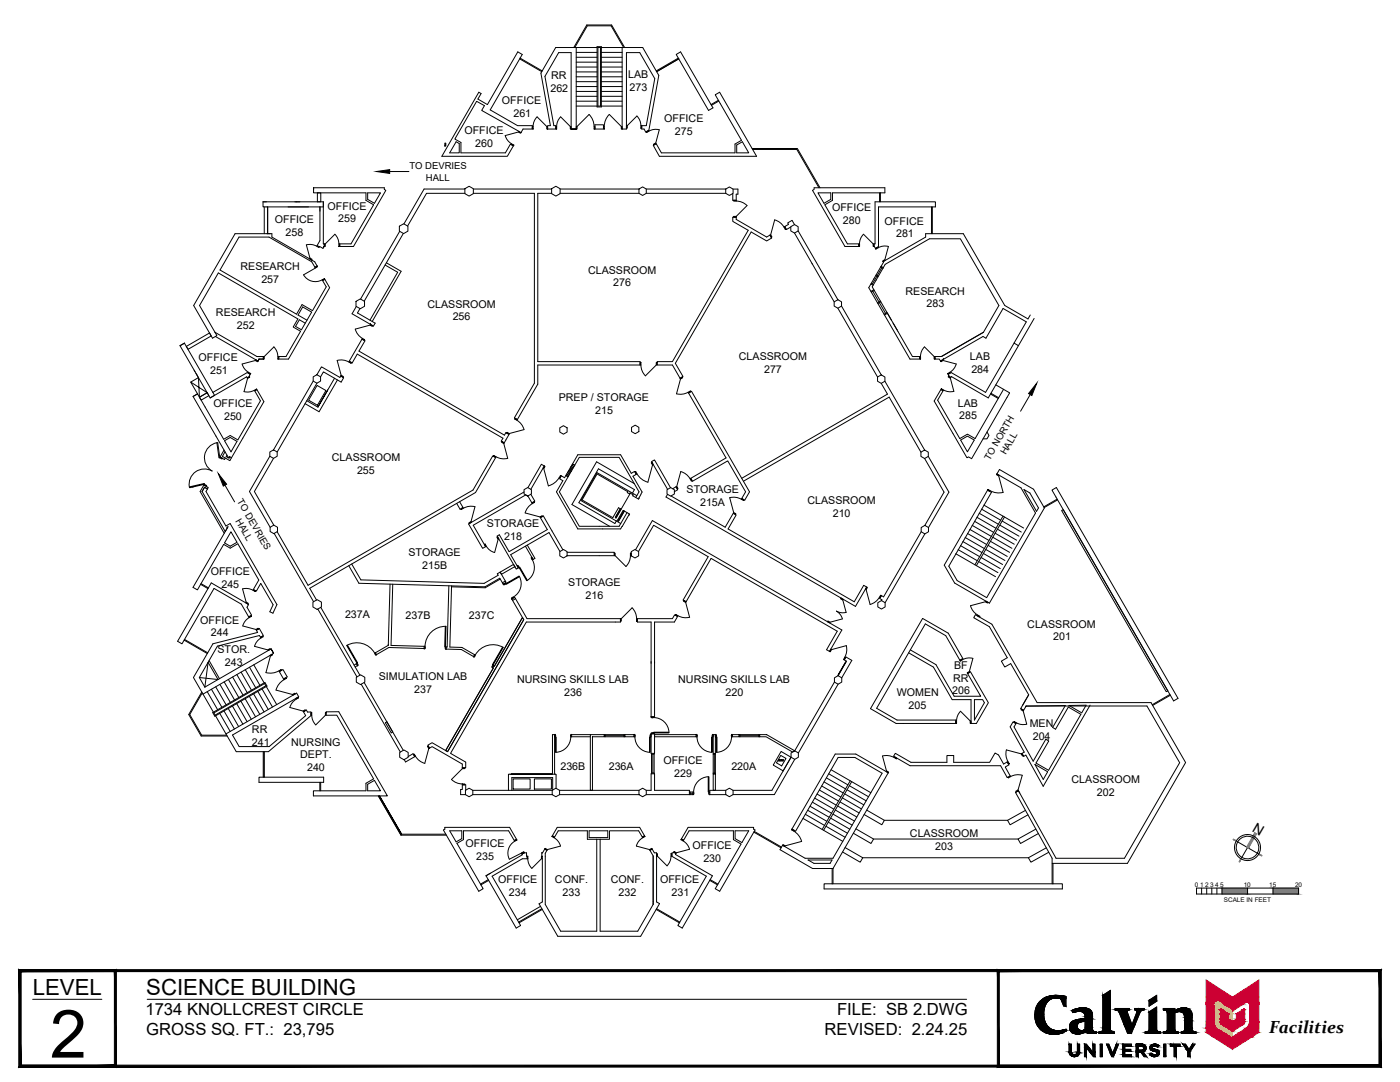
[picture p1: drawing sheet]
<svg xmlns="http://www.w3.org/2000/svg" width="279mm" height="216mm" viewBox="0 0 279 216" stroke-linecap="round" stroke-linejoin="round" font-family="sans-serif">
<defs><g id="words">
<text font-size="13.3" x="10" y="211">2</text>
<g font-size="4.4">
<text x="6.5" y="198.5">LEVEL</text>
<text x="29.2" y="198.5">SCIENCE BUILDING</text>
</g>
<text font-size="3.5" x="253.3" y="206.2">Facilities</text>
<g font-size="3.3">
<text x="29" y="202.5">1734 KNOLLCREST CIRCLE</text>
<text x="167.1" y="202.5">FILE: SB 2.DWG</text>
<text x="29.2" y="206.6">GROSS SQ. FT.: 23,795</text>
<text x="164.6" y="206.6">REVISED: 2.24.25</text>
</g>
<text font-size="2.8" x="249.7" y="165.7" transform="rotate(30 249.7 165.7)">N</text>
<g font-size="2.1">
<text x="110" y="15.8">RR</text>
<text x="125.4" y="15.5">LAB</text>
<text x="100.2" y="20.7">OFFICE</text>
<text x="102.5" y="23.3">261</text>
<text x="109.8" y="18.4">262</text>
<text x="125.6" y="18.1">273</text>
<text x="92.7" y="26.8">OFFICE</text>
<text x="94.8" y="29.4">260</text>
<text x="132.6" y="24.4">OFFICE</text>
<text x="134.7" y="26.9">275</text>
<text x="65.4" y="41.8">OFFICE</text>
<text x="54.9" y="44.5">OFFICE</text>
<text x="57" y="47.1">258</text>
<text x="67.5" y="44.4">259</text>
<text x="166.1" y="42.1">OFFICE</text>
<text x="168.2" y="44.6">280</text>
<text x="176.6" y="44.8">OFFICE</text>
<text x="178.8" y="47.4">281</text>
<text x="48" y="53.8">RESEARCH</text>
<text x="52.2" y="56.4">257</text>
<text x="117.3" y="54.6">CLASSROOM</text>
<text x="122.4" y="57.1">276</text>
<text x="180.7" y="58.8">RESEARCH</text>
<text x="43.1" y="63">RESEARCH</text>
<text x="47.3" y="65.6">252</text>
<text x="85.3" y="61.4">CLASSROOM</text>
<text x="90.3" y="63.9">256</text>
<text x="184.9" y="61.4">283</text>
<text x="147.5" y="71.9">CLASSROOM</text>
<text x="193.6" y="71.9">LAB</text>
<text x="39.6" y="72.1">OFFICE</text>
<text x="41.9" y="74.6">251</text>
<text x="152.5" y="74.4">277</text>
<text x="193.9" y="74.5">284</text>
<text x="42.6" y="81.3">OFFICE</text>
<text x="44.7" y="83.8">250</text>
<text x="111.5" y="80.1">PREP / STORAGE</text>
<text x="118.8" y="82.7">215</text>
<text x="191.1" y="81.1">LAB</text>
<text x="191.4" y="83.7">285</text>
<text x="66.2" y="92">CLASSROOM</text>
<text x="71.3" y="94.5">255</text>
<text x="137" y="98.4">STORAGE</text>
<text x="139.7" y="100.9">215A</text>
<text x="161.2" y="100.6">CLASSROOM</text>
<text x="97.2" y="105.1">STORAGE</text>
<text x="100.6" y="107.7">218</text>
<text x="166.2" y="103.1">210</text>
<text x="81.5" y="111">STORAGE</text>
<text x="84.3" y="113.5">215B</text>
<text x="42" y="114.7">OFFICE</text>
<text x="44.2" y="117.3">245</text>
<text x="113.4" y="117">STORAGE</text>
<text x="116.9" y="119.5">216</text>
<text x="40" y="124.4">OFFICE</text>
<text x="68.9" y="123.4">237A</text>
<text x="80.9" y="123.5">237B</text>
<text x="93.6" y="123.5">237C</text>
<text x="205" y="125.2">CLASSROOM</text>
<text x="42.1" y="127">244</text>
<text x="43.4" y="130.3">STOR.</text>
<text x="210.2" y="127.8">201</text>
<text x="44.9" y="132.9">243</text>
<text x="75.6" y="135.7">SIMULATION LAB</text>
<text x="103.2" y="136.3">NURSING SKILLS LAB</text>
<text x="135.4" y="136.3">NURSING SKILLS LAB</text>
<text x="190.2" y="136">RR</text>
<text x="190.4" y="133.5">BF</text>
<text x="82.7" y="138.2">237</text>
<text x="112.6" y="138.9">236</text>
<text x="144.8" y="138.9">220</text>
<text x="179" y="138.9">WOMEN</text>
<text x="181.3" y="141.5">205</text>
<text x="190" y="138.6">206</text>
<text x="50.3" y="146.2">RR</text>
<text x="50.3" y="148.8">241</text>
<text x="58.1" y="148.8">NURSING</text>
<text x="205.5" y="145.1">MEN</text>
<text x="206.1" y="147.6">204</text>
<text x="59.9" y="151.3">DEPT.</text>
<text x="61.3" y="153.9">240</text>
<text x="111.8" y="153.7">236B</text>
<text x="121.5" y="153.7">236A</text>
<text x="132.4" y="152.5">OFFICE</text>
<text x="134.5" y="155">229</text>
<text x="146" y="153.7">220A</text>
<text x="213.9" y="156.3">CLASSROOM</text>
<text x="218.9" y="158.9">202</text>
<text x="181.6" y="167">CLASSROOM</text>
<text x="92.9" y="169.1">OFFICE</text>
<text x="95" y="171.6">235</text>
<text x="138.2" y="169.5">OFFICE</text>
<text x="140.4" y="172">230</text>
<text x="186.6" y="169.5">203</text>
<text x="99.4" y="176.2">OFFICE</text>
<text x="101.6" y="178.7">234</text>
<text x="110.8" y="176.2">CONF.</text>
<text x="112.3" y="178.7">233</text>
<text x="121.9" y="176.2">CONF.</text>
<text x="123.4" y="178.7">232</text>
<text x="131.7" y="176.2">OFFICE</text>
<text x="134" y="178.7">231</text>
</g>
<g font-size="1.9">
<text x="81.7" y="33.8">TO DEVRIES</text>
<text x="85" y="36">HALL</text>
<text x="197.5" y="91.9" transform="rotate(-60 197.5 91.9)">TO NORTH</text>
<text x="200.7" y="90.9" transform="rotate(-60 200.7 90.9)">HALL</text>
<text x="47.3" y="100" transform="rotate(60 47.3 100)">TO DEVRIES</text>
<text x="46.9" y="104" transform="rotate(60 46.9 104)">HALL</text>
</g>
<g font-size="1.3">
<text x="238.4" y="177">0</text>
<text x="239.5" y="177">1</text>
<text x="240.5" y="177">2</text>
<text x="241.5" y="177">3</text>
<text x="242.5" y="177">4</text>
<text x="243.5" y="177">5</text>
<text x="244.2" y="180">SCALE IN FEET</text>
<text x="248.2" y="177">10</text>
<text x="253.3" y="177">15</text>
<text x="258.5" y="177">20</text>
</g>
</g></defs>
<!-- layer: 0 -->
<g fill="none" stroke="#000" stroke-width=".2">
<path d="M238.8 177.2h20.4v1.2h-20.4zM239.8 177.2v1.2M240.8 177.2v1.2M241.8 177.2v1.2M242.9 177.2v1.2M243.9 177.2v1.2M246.7 167.8l4.5 2.6M249 169.1l-1.3 2.3M249 177.2v1.2M254.1 177.2v1.2"/>
<circle cx="249" cy="169.1" r="2.26"/>
<circle cx="249" cy="169.1" r="2.6"/>
</g>
<g fill="#808080" stroke="#808080" stroke-width=".2">
<path d="M250.4 166.2l-1.6 2.8 .4 .2zM250.4 166.2l.4 .2-1.6 2.8z"/>
<path d="M251.2 170.4v.1l.7 .2zM251.2 170.5l.7 .2-.1 .1z"/>
<path d="M247.6 171.3l-.2 .7 .3-.6zM247.6 171.3l-.2 .7-.1-.1z"/>
<path d="M246.1 167.5l.7 .3zM246.1 167.4l.7 .4-.7-.3z"/>
<path d="M254.1 177.2l5.1 1.2v-1.2zM254.1 177.2l5.1 1.2h-5.1z"/>
<path d="M243.9 177.2l5.1 1.2v-1.2zM243.9 177.2l5.1 1.2h-5.1z"/>
</g>
<!-- layer: A-TEXT -->
<path d="M75.1 34.2l2.7-.4v.8zM206.9 76.4l-1 2.5-.6-.4zM43.6 94.5l1.6 2.1-.6 .4z" fill="#000" stroke="#000" stroke-width=".2"/>
<path d="M77.8 34.2h3.8M205.6 78.7l-1.9 3.4M44.9 96.8l1.9 3.3" fill="none" stroke="#000" stroke-width=".2"/>
<!-- layer: A-WALL-FULL -->
<g fill="none" stroke="#000" stroke-width=".2">
<path d="M103.7 11.7l4.4 2.6M103.8 11.6l4.4 2.5M114.5 9.5l2.6-4.5h5l2.6 4.5M114.7 9.5l2.5-4.3h4.8l2.5 4.3M115 12.4h4.2M115 13.4h4.2M115 10.5h4.2M115 11.4h4.2M115 15.3h4.2M115 14.4h4.2M115 17.3h4.2M115 16.3h4.2"/>
<path d="M115 18.2h4.2M115 19.2h4.2M115 9.5v16.2M119.2 9.5h-8.3l-2.9 5.1 1.8 10.5h-.5v.6M119.2 9.3h.8v12h-.8zM119.3 9.5h.5v11.7h-.5zM120 9.5h8.3l3.2 5.5-2 11-.6 .3-.4-.6h-.4v-.6h.9l1.7-9.4-3-5.2h-2.7v15.2h-.8M120 12.4h4.2M120 13.4h4.2M120 10.5h4.2M120 11.4h4.2M120 15.3h4.2"/>
<path d="M120 14.4h4.2M120 17.3h4.2M120 16.3h4.2M120 18.2h4.2M120 19.2h4.2M124.2 9.5v16.2M134.9 10.9l.9-.5 6.5 11.1-.9 .5zM135.4 11.6l-4.4 2.5M135.5 11.7l-4.4 2.6M62.6 37.5h14.1v.3l.3 .2-6.5 11.2h-2.7v-.5h2.3l4.5-7.8-1.6-.9v-1.5h-10.4zM62.6 37.5v.3M63.3 38.5h.7v1.8h-.7z"/>
<path d="M73.4 38.5h2.5l-1.2 2.1-1.3-.8zM88.8 28.6h.2v.5h-.2zM91 28.3l.7 .3v1.9h-2zM92.8 38.6h-7.7l-3.8 6.5M92.8 37.7l.8-.5 .9 .5v.9l-.9 .5-.8-.5zM92.8 37.7h-8.2l-4 7M94.5 38.6h12.1v37.9l-3.9 6.9 .6 .3 4-7v-3.9h20.4v-.6h-20.4v-33.6h2.8M94.5 37.7h15.6M102.1 28.7l.4 .3v.1l-.5-.3zM103.5 26.3l-2.7 .7 .4 .8 .9 .9M103.5 26.3h.1M103.5 26.2l.5 .3-.1 .1-.4-.3z"/>
<path d="M103.5 26.2l-7.4-4.2 .6-.9-1.6-.9-4.3 7.5 1.2 .7v2.1h8.9l1-1.7 .6 .3M104 26.5l.4-.8h1.8v-.6h-2.9l-5.5-3.2 6.4-11-.9-.5-6 10.5-1.9-1.1 .6-1.1-.4-.3-7.4 12.8h13.1l1.2-2.2M106.2 25.2h.2v.5h-.2zM107.2 23.3l-.7 1.1-.1 .8M107.2 23.3l1.9 1.9M109.1 25.2h.2v.5h-.2zM109.3 25.7h1.6v-.6h-.4l-1.7-9.9 2.7-4.7h2.5v15.2M110.1 37.7l.8-.5 .9 .5v.9l-.9 .5-.8-.5zM110.9 25.2h.2v.5h-.2zM111.8 38.6h15.7M111.8 37.7h15.7M111.9 23.3l-.7 1.1-.1 .8"/>
<path d="M111.9 23.3l1.9 1.9M113.8 25.2h.2v.5h-.2zM114 25.7h1h-1M115 25.2h.2v.5h-.2zM115 21.2h4.2M115 20.2h4.2M118.6 25.2a3.4 3.4 0 0 0-1-2.4l-2.4 2.4M118.6 25.2h.1v.5h-.1zM118.7 24.9h1.7v.8h-1.7zM120 21.2h4.2M120 20.2h4.2M120.4 25.2h.2v.5h-.2z"/>
<path d="M120.6 25.2a3.4 3.4 0 0 1 1-2.4l2.4 2.4M124 25.2h.2v.5h-.2zM125 25.1h.2v.5h-.2zM127.5 37.7l.7-.4 .8 .4v.9l-.8 .4-.7-.4zM127.9 25.1h.2v.5h-.2zM127.9 25.1l-.1-.9-.7-1.1-1.9 2M129 38.6h15.8M129 37.7h15.8M129 26.3l.4-.3 .1 .2-.4 .2zM129.5 26.2l1.2-.4 .9 .1-.7 2.6M130.4 29l.6-.3 1 1.8h14.7v-1.8l1.3-.7-5.3-9.1 .9-.5 7.4 12.8h-19.4zM130.4 28.8l.5-.3 .1 .2-.5 .2z"/>
<path d="M143.4 20l-1.5 .9M143.5 20.2l-1.5 .8M144.8 37.7l.8-.4 .7 .4v.9l-.7 .4-.8-.4zM146.3 37.7h1v1h-.4v1.3h-.7v-1.4M146.4 40h.5v.1h-.5zM147 28.9l1.2-.6 1.2 2.2h-2.4zM150.1 29.6h9l4.6 7.9M150.2 29.8h8.8l4.4 7.7M162.5 37.5h14.1v1h-10.5v1.5l-1.5 .9 4.5 7.8h2.3v.5h-2.8l-6.4-11.2 .3-.2zM163.2 38.5h2.6v1.3l-1.4 .8zM175.5 38.5v1.8M175.7 38.5v1.8"/>
<path d="M52.7 41.3v5.3M53.4 41.3v5.3M61.8 51.5l.5 .2-.1 .2-.4-.3zM62.1 51.8l.1 .1M62.9 53.3l.4-.2 .1 .1-.5 .3zM62.9 53.5l-2.3 1.3a2.71 2.71 0 0 0 3.7 1M63.2 49.1l-1.2-.3-.9 .1 .7 2.6M63.3 53.1l-.4 .2-.7-1.1-8.5-4.9h-6l-3.8 6.6 15.3 8.8 1.1-1.9 2.1 1.2 2.7-4.8-.7-1.2 .4-.3 1 1.7-8.2 14.2h-2v-.5h1.5l2.9-5-1.5-.8 .9-1.7-15.8-9.1-3.8 6.5 3.1 5.3M63.3 53.1l-.5-.9-8.5-4.9v-.7h-7.4l-8.2 14.4 3.7 6.5 .6-.4M63.7 49.2l.8 .4 .2-.4-.1 .1M63.8 41.3v6.7l-.6 1.1 .4 .3 .1-.2-.4-.2M64.3 55.8l.4-.2 .1 .1-.4 .3z"/>
<path d="M64.5 41.3h-12v-1h12v8.4h.2v.5M64.7 48.7h.2v.5h-.2zM64.7 48.7v.5M67.6 48.7l-.1-.9-.7-1.1-1.9 2M67.6 48.7h.2v.5h-.2zM76.9 52.9l2.5 1.4-5.6 9.6M77.1 52.4l3 1.7-5.8 10M79.7 45.1l.9-.4 .8 .4v1l-.8 .5-.9-.5zM79.8 46.2l-7.8 13.5M80.5 46.6l-7.8 13.5M146.2 43.3h.7v.5l6.1 3.5 .7-.4 .3 .6-1 .6-3.1-1.8-15.1 26.2 1.5 2.6-.6 .4-1.5-2.7h-3.1v-.6h3.1l15.1-26.2-3.1-1.8zM146.9 40.1l.5 .1a3.1 3.1 0 0 1 1.7 .8l-2.2 2.2h-.5v.1h.5v-.1"/>
<path d="M153.7 46.9l.1-.1 .3 .5-.2 .1zM154.6 43.9l.9 .4 .9 1M154.6 43.9l-.8 2.9M156.5 45.3l.1-.1 .3 .5h-.2zM157.8 45.2l.8-.4 .7 .4v.9l-.7 .4-.8-.4zM158.6 44.8l-.5-.8-.9 .5 .2 .3-.8 .4 .3 .6 .9-.5M158.6 46.5l7.9 13.7M159.3 46.1l7.9 13.7M162 52.6l.1 .1M164.8 57.3h.1M171.4 48.7h.1v.5h-.1zM171.5 48.7l.2-.9 .6-1.1 2 2"/>
<path d="M173.8 56.7l.4 .2M173.9 56.5l.4 .3M174.2 58.1l1.2 2.2M174.3 48.7h.1v.5h-.1zM174.4 57.8l-.6 .3M174.5 58l-.6 .3M174.7 49.6l.5-.3v.2l-.4 .2zM174.8 55l.4 .2M174.9 54.8l.4 .3M175 55.1l-.9 1.6M175.8 53.3l.4 .3M175.8 53.1l.5 .3"/>
<path d="M176 53.4l-.9 1.6M176.2 52.1l.4-.3 .1 .2-.5 .2zM176.2 52.2l.1 .1-2.9 5.1 8.2 14.2h1.9v-.5h-1.4l-3.1-5.3M176.2 52.2l8.5-4.9v-.7h7.5l8.3 14.4 4.7 2.6 .4-.7M177.3 49.2l-.9-.1-1.2 .3M177.3 49.2l-.7 2.6M185.9 41.3v5.3M186.1 46.6v-5.3h-10.8v7.9l-.6 .4-.3-.4M186.1 41.3h.6v-1h-12.1v8.4h-.2v.5M36.8 68.5l5.7 9.8M36.8 68.5l-.9 .5 6 10.4 7.3-4.2 .1 .2M36.8 68.5l-.8 .5"/>
<path d="M37.2 69.1l4.6-2.7 .4 .6-4.7 2.7zM38.8 73.9l.1 .3M39.1 74.5l.5 .9-1.5 .8 1.3 2.4-.9 .5M39.6 75.4l.2 3.9 1.5-.9-3.2-2.2M39.8 79.3l1.5-.9 .4 .6-1.6 .8zM42.5 78.3l.3 .6M42.9 66.3l.4 .7-.3 .1M42.9 66.3l8.4 4.8M43 67.1l8.5 4.9-.5-.2-.1 .1 .5 .3 .3-.6-.2 .4M48.3 72.6l.4 .8 .9 .9M49.3 75.4l.5-.3v.2l-.4 .2zM49.4 75.5l-.7 2.6 .8 .1 1.3-.3"/>
<path d="M49.6 74.3l.4 .2v.2l-.5-.3zM49.8 75.2l-.1-.1 .3-.4-.6-.4-6.9 4M50.8 77.9l.4-.3 .1 .2-.4 .2zM50.9 71.9l-2.6 .7M51.3 71.1h1.3v.5h-.9h.9M51.3 71.1h1.3v.5M51.3 77.8l1.4 2.3-6.5 11.2-.4-.2-.2 .2-7.1-12.2 .9-.5 5.2 9.1 1.3-.8 1.6 .9 4.5-7.8-1.1-2M52.6 71.1h.1v.5h-.1zM54.7 69.2l.6 1.1 .1 .8M54.7 69.2l-2 1.9M55.5 71.1h.1v.5h-.1zM61.2 80l2.2 1.2"/>
<path d="M61.3 63.9l-1.8-1 .9-1.7 1.8 1.1-2 3.5-1.2-.7 .7-1.3 1.2 .7M62.5 75.2l.7-.4 .8 .4v.8l-.8 .5-.7-.5zM62.5 76l-7.9 13.8M63.2 74.8l1-1.6 3.6 2.1 .2-.3 .6 .4-.5 .8-3.6-2-.5 1M63.2 76.5l-7.9 13.7M63.3 76.9l1.7 1-1.6 3-1.8-1zM66.8 75.5l-3.4 5.7 2-3.4M67.3 75.8l-3.6 6.4-2.8-1.7M68.1 74.9l.4 .2-.1 .2-.4-.3zM69.6 72.2l-1.4-.4-.9 .1 .8 3M69.7 72.1l.4 .2v.2l-.5-.3zM71 60.1l.9-.5 .8 .5v1l-.8 .5-.9-.5z"/>
<path d="M71.1 61.2l-.8 1.4 3.6 2.1M71.8 61.6l-.5 .8 3.6 2.1-.4 .6-.6-.4M72.2 67.7l.6 .3-1.2 2.1 29.1 16.7 .3-.5 .6 .4-1 1.7-.6-.4 .4-.6-29.1-16.7-1 1.7-.6-.3zM72.3 67.5l.5 .3-.1 .1-.5-.2zM73.9 64.9l-3 .8 .4 .8 1 1M73.9 64.7l.5 .3-.1 .1-.4-.2zM73.9 64.7h.1M127.7 72.3h.2v.5h-.2zM127.9 72.8l.2 1 .7 1.2 2.2-2.2M131 72.3h.1v.5h-.1zM135.7 75.5l.5-.3v.2l-.4 .2zM135.8 75.6l-.8 3 1 .1 1.3-.4"/>
<path d="M137.3 78.3l.5-.3 .1 .2-.5 .2zM137.4 78.4l.6-.3 11.6 20-1 1.7-.6-.3 .8-1.4-3.6-6.1-7 4-.3-.6 7-4zM166.5 60.2l.7-.4 .7 .4v.9l-.7 .4-.7-.4zM167.2 61.5l7.9 13.7M167.9 61.1l8 13.7M175.1 75.2l.8-.4 .7 .4v.9l-.7 .4-.8-.4zM175.5 60.4l1.2 2.1M175.7 60.1l-.6 .3M175.8 60.2l-.6 .4M175.9 76.5l1.2 2.1-29.1 16.8M176.6 76.1l7.9 13.7M177 62.4l-.6 .3"/>
<path d="M177.1 62.5l-.6 .3M178.2 64.5l.8 1.3M179 65.8l-4.9-8.6 2.6-4.5 8.8-5.1h6.2l7.6 13.4-3 5.3-8.4 4.8h-1.3v.5h.9l.2 .4M183.5 71.1h.2v.5h-.2zM183.7 71.1l.1-.8 .7-1.1 1.9 1.9M186.4 71.1h.2v.5h-.2zM187.7 72l.4-.2 .1 .1-.4 .3zM187.9 77.6l.4 .2-.1 .2-.4-.3zM188.2 71.9l2.6 .7-.3 .8-.9 .9M188.3 71.7l7.9-4.6 .6 .4 3.4-5.9 4.6 2.6-2.4 4.3 .9 .5-6.1 10.4-7.3-4.3-.2 .2-.4-.2M188.3 71.7h.1M188.3 71.7l-.6 .3"/>
<path d="M189.1 74.5l.5-.2 .1 .1-.5 .3zM189.3 75.1l.4 .2v.2l-.5-.3zM189.7 75.5l.7 2.6-.9 .1-1.2-.4M197.7 78.6l1.5 .9M197.8 78.5l1.5 .9M198.7 76.8l2.8 1.6-7.6 13.1-.6-.3-.3 .1-6.6-11.3 1.4-2.3 .4 .3-1.1 1.9 4.4 7.6 1.6-.9 1.5 .9 5.7-9.8M202.4 68.5l-5.7 9.8-6.9-4-.6 .4 .1 .4M206.4 63.5l-3.1 5.5M37.8 97.2l3-.7v.1l-3 .7zM38.6 97.1l-.2 .1M40.3 98.1l4.6 8 .4-.7v-.2l.2-.1-7 12.1 .9 .5 .6-1.1M40.8 96.6l.5 .3-.1 .1-.5-.2z"/>
<path d="M41.4 97.6l.2-.3-.9-.5-.8 1.3 4.8 8.3M41.4 97.6l-.6-.4-.5 .9M41.4 97.6l-.3 .5 4 6.9 .8-.5 9.4 16.1-.8 1.8-.7-.3 .7-1.4-2.5-4.3-.9 1.6-.5-.4 1-1.9-4.1-7.2-1.6 .9-1.3-.8-4.6 8M42.3 94a3.1 3.1 0 0 0-3.2 .1 3.1 3.1 0 0 0-1.3 3.1M43.3 88.3a3.1 3.1 0 0 0-2.5 2.5 3.1 3.1 0 0 0 1.5 3.2M43.4 88.3l.5 3-.2 .1-.4-3.1 .2 .1M44 91.2l.4 .3-.1 .1-.4-.3zM44.7 89.8l-.8 1.4 .9 .5 .2-.3M44.8 87.9l1.1-.6 1.4 .8-1.2 2.1zM44.9 90.1l-.5 1 1.5 .8 .3-.6M45.3 90.8l-.2 .3 .6 .4 .2-.3M53.8 90.2l.8-.4 .7 .4v.8l-.7 .5-.8-.5z"/>
<path d="M53.8 91l-4 7.1 4.1 7.1M54.6 91.5l-3.8 6.6 3.8 6.7M98.6 90.9l.4 .3-.1 .1-.4-.3zM100.2 88.1l.4 .3-.1 .1-.4-.2zM100.5 88.5l.8 3-.9 .1-1.4-.5M101.2 86.3l.4 .2-.1 .2-.4-.3zM102.8 83.5l.5 .2-.1 .2-.5-.3zM103.2 83.9l1 .9 .4 .9-3 .8M104.6 98.2l-11.1 6.4 2.8 4.8 .6-.3-2.5-4.3 10.5-6 .4 .2 .9 1.4 .5-.4-.8-1.4M104.6 97.7l.7-.4 .8 .4v.9l-.8 .4-.7-.4zM108.5 93.5l.9 3.5M108.6 93l.2 .1-.3 .4-.1-.1z"/>
<path d="M108.6 93l-2.7 4.6M108.6 93l-.6-.4-2.6 4.7M111.6 95.3l-.9 1-1.3 .6M111.7 85.4l.7-.5 .8 .5v.8l-.8 .4-.7-.4zM111.9 94.9h.1l-.2 .5-.2-.1zM112.9 94.9l-.2 .4-.7-.4-.3 .6 .6 .4-1.2 2.2 4.2 7.4h8.6l1.8-2.9-1.3-.8-1.3 2.2M113 94.8l.2 .2M113.1 94.5l.4 .4M113.3 94.2l.4 .4M113.4 95.1l-1.8 3 4 6.9h8l1.5-2.7M113.4 95v.1M113.5 94l.3 .3"/>
<path d="M113.6 93.7l.4 .3M113.8 93.4l.4 .4M113.9 93.2l.5-.5 .3 .2-1.4 1.4M114 93.1l.3 .4M114 94l-.9 1M114.1 92.8l.4 .4M114.3 92.6l1-1.9h8.6l2.1 3.7 .7-.3 .3 .5-.7 .4 1.8 3.2-.7 1.4-1.1-.7 .1-.2-.7-.3-.1 .2-.4-.3 .1-.2-6.1-3.5-3 5.2 6.1 3.5 1.1-2 .5 .3-1 1.8M114.3 92.6l.4 .2-1.3 2.3-.5-.2zM114.7 92.8l.9-1.5h8l3.9 6.8-.6 1.2M125.8 98.4l-2.9 5M126 85.3l.8-.5 .7 .5v.8l-.7 .4-.8-.4zM126.2 98.4l.4-.7-7.2-4.2-3.9 6.8 7.2 4.2 .3-.5"/>
<path d="M126.6 96.5l-7.5-4.4-5 8.6 7.6 4.3M126.7 94.2l.2-.1 .2 .5h-.1zM127.1 98.9l-8-4.6-3.2 5.6 8 4.6M127.1 94.6l1 1 1.2 .6M130 92.3h.1l.3 .4-.2 .1zM130.2 92.8l-.9 3.4M133.1 97.7l.7-.4 .8 .4v.9l-.8 .4-.7-.4zM133.2 98.6l-.3 .6 37.8 21.8 2.3-3.9-.6-.3-1.9 3.3-25.2-14.6 1.6-2.7-.6-.4-1.6 2.8-10.8-6.2M133.8 97.3l-3.2-5.5-.6 .3 3.2 5.6M134.2 97.5l.7-.4 .4 .6-.7 .4M134.9 97.1l.2-.1 .2 .5-.1 .1zM137.7 95.5l-1-1-.9-.4-.7 2.9"/>
<path d="M137.7 95.5l.2-.1 .2 .5-.1 .1zM147.9 99.6l-1.3-.4-1 .1 .8 3M148 99.5l.5 .2-.1 .2-.5-.3zM183.8 90.2l.7-.4 .8 .4v.9l-.8 .4-.7-.4zM183.8 90.2l-6.3-11-29.1 16.8M184.5 91.5l3.9 6.7-3.8 6.6M185.3 91.1l4.1 7.1-4.1 7.1M191.7 87.8l1.4-.8 1.3 .8-1.3 2.4zM197 86.2l.4 .7-.4 .7h-.8M197.2 97.7l.4 .2-.1 .2-.4-.3zM199 94.6l.4 .2-.1 .2-.4-.3zM199.3 95l.9 3.2a3.4 3.4 0 0 1-2.6-.3"/>
<path d="M199.5 93.7l6.8 3.9 2.1 3.8-10.9 19-7-4.1-2.1-3.5 8.7-15 .8 .4-8.5 14.8 1.6 2.8 5.9 3.5 9.8-16.9-2.9-5.1-4.8-2.7zM204.4 97.7l1.1 .7 1.8 3-.4 .6zM209.9 97.8l.9-.5 24.3 42.1-.9 .5zM211 99.6l-2.7 1.5M211.1 99.7l-2.7 1.6M40 116.6l1.5 .9M40.1 116.5l1.5 .8M46.1 106.1l1.2 2.1-1.4 .8-1.1-.7zM50.5 117.8l-1.2-.4-.9 .1 .7 2.6M50.6 117.6l.4 .3-.1 .1-.4-.2zM53.9 105.2l.7-.4 .8 .4v.9l-.8 .4-.7-.4zM54.7 106.4l7.9 13.7"/>
<path d="M55.3 106.1l6.2 10.7 32.9-19 3.9-6.8 .6 .3-4 7-33.1 19.1 1.4 2.3M69.6 112.9l2 3.5 25.2 .7 2.9-1.7 .6 .9M70.2 112.5l1.8 3.2 24.6 .7 2.8-1.6-.1-.3 .5-.3 1 1.7M77.8 116.6l-.3 12.2M78.4 116.6l-.4 12.2 6.7 .2M89.6 116.9l-.4 12.2h-.1M90.1 116.9l-.3 12.2 2.4 .1 2.5 1.4M91.7 100.1l.7 1.2-.6 .3-.7-1.2M92 101.5l.4-.2 .1 .1-.4 .3zM92.5 101.4l1.4-.4 .9 .1-.8 3M93.6 104.3l.4-.2 .1 .1-.4 .3zM96.7 108.6h.1l.3 .4-.2 .1z"/>
<path d="M99.2 107.2l.1-.1 .3 .4-.2 .1zM99.4 107.6l-.7 2.6-.8-.3-.8-.9M99.8 115.5l-3 1.8-6.7-.2M100.3 116.3l.5-.4 .2 .3-.6 .4zM100.4 116.6l.5-.3 .1 .2-.5 .2zM101 116.5l2.6-1.6 .1 .2-2.7 1.5zM102 119.4l.5-.3 .1 .2-.5 .2zM102.1 119.5l.6-.3 .2 .3-.6 .3zM102.3 119.8l2.2 3.9-15.2 26.3-3.1-1.8-.8 .5 .3 .6M102.7 113.1l-2.6 1.5-.3-.4 2.7-1.6 .3 .6M102.9 119.5l2.3 3.9h18.6M103.2 112.9l.1-.1 .3 .4-.1 .1z"/>
<path d="M103.6 113.2h.1l1.6 2.6-.2 .1zM103.7 115.1a3.1 3.1 0 0 1-1.2 4M105.2 108.8l1.6 2.6-.4 .2-1.5-2.6M106 111.3l.1-.1 .3 .4-.2 .1zM106.2 100.4l.4-.3 .1 .1-.5 .3zM106.2 100.5l-1 1-.4 .8 3 .8M106.2 111.7a3.1 3.1 0 0 1-1 4.1M107.8 103.1l.4-.2 .1 .1-.5 .3zM111.7 110.1l.7-.5 .8 .5v.8l-.8 .4-.7-.4zM112.3 109.7l-3.9-6.7-.6 .3 1.4 2.4-7.6 4.4-1.9-3.4-.5 .3 3.8 6.6 .5-.3-1.6-2.6 7.7-4.4 2.1 3.7M113.2 110.2h9.4v.7h-9.4M122.6 110.4h.2v.5h-.2z"/>
<path d="M123.8 101.5l-1 1.7M123.8 101.5l-1 1.8M124.5 101.9l-1.2 2M124.6 102l-1.2 2 1.2-2M125.8 110.4h.2v.5h-.2zM125.8 110.9l-.1 .9-.8 1.2-2.1-2.1M126 110.1l.7-.5 .8 .5v.8l-.8 .4-.7-.4zM126.8 109.7l3.4-5.8 37.8 21.8-2.5 4.3-.5-.4 2.1-3.6-25.2-14.6-5 8.7-.6-.4 5-8.6-10.8-6.3-3.1 5.2M136.5 119.8l.4 .3-.1 .1-.4-.2zM146.4 102.3l.5 .2-.1 .2-.5-.3zM167.9 119.3l.4 .3-.1 .1-.4-.2zM168.2 119.7l.7 2.5"/>
<path d="M172.9 117.7l.8 2.9M173 117.1l.1 .1-.2 .5-.2-.1zM175.5 119.2l-1 1-.9 .4M175.8 118.8h.1l-.2 .5-.2-.1zM183.8 106.1l-7.5 13-.4-.3-.3 .6 .4 .3-.1 .1M183.8 105.3l.8-.5 .7 .5v.8l-.7 .4-.8-.4zM184.6 106.5l-8 13.8M190.7 110.5l8 4.6M191.2 109.7l3.8 2.2M191.7 108.9l3.8 2.2M192.2 108.1l3.8 2.2M192.6 107.3l3.8 2.2"/>
<path d="M193.1 106.4l3.8 2.2M193.5 105.6l3.9 2.2M194 104.8l3.8 2.2M194.5 104l3.8 2.2M194.9 103.2l3.9 2.2M195.3 112.1l3.9 2.2M195.4 102.4l3.8 2.2M195.8 111.2l3.8 2.3M195.9 101.6l3.8 2.2M196.3 110.4l3.8 2.2M196.4 100.8l7.9 4.6M196.7 119.9l.5 .3-.1 .1-.5-.2z"/>
<path d="M196.7 109.6l3.9 2.2M197.2 108.8l3.8 2.2M197.7 108l3.8 2.2M198.1 107.2l3.9 2.2M198.6 106.4l3.8 2.2M199.1 105.6l3.8 2.2M199.5 104.8l3.9 2.2M200 104l3.8 2.2M200.2 103l-5.6 9.7M200.5 103.2l-5.6 9.7M211.9 101.9l.3-.2 20.9 36.1-.4 .2zM36.7 127.7l6-10.3 5.5 3.2 1.4 2.5 .6-.3-.9-1.6 .3-.6-7.4-4.3-6.8 11.7 .9 .5 .4-.8 4.7 2.7"/>
<path d="M36.8 127.6l4.7 2.7M39.8 135.2l3.7 .4-2-3.4-.6 4.9M40.3 138.1l-2.6 4.5 2.4 4.3h5.2M40.4 138.3l-2.5 4.3 2.3 4.1h5M40.9 137.1l-1.1-1.9 3.6-6.3 8.4-2.1 .2 .4 .6-.4-.8-1.4-.6 .4 .2 .4-8.9 2.3-3.9 6.7 4 6.9M41.4 138l2 3.6M41.7 131.8l2.1 3.6M42.2 137.5l2.1 3.6M43 137l2.1 3.6M43.9 136.6l2.1 3.6M44.7 136.1l2.1 3.6M45.6 135.6l2.1 3.6"/>
<path d="M46.4 135.1l2.1 3.6M47.3 134.6l2 3.6M48.1 139.9l2.1 3.6M48.1 134.1l2.1 3.6M48.9 139.4l2.1 3.6M48.9 133.6l2.1 3.6M49.1 120.1l.5 .3-.1 .1-.5-.2zM49.6 123.1l.5-.2 .1 .1-.5 .3zM49.7 123.2l-.9 .9-.4 .8 2.7 .7M49.8 138.9l2 3.6M49.8 133.1l2.1 3.6M50.6 138.5l2.1 3.5"/>
<path d="M50.6 132.7l2.1 3.6M51.1 125.6l.4-.3 .1 .2-.4 .3zM51.5 138l2 3.6M52 127.2l.4-.3 .1 .2-.4 .2zM52.1 127.3l-1 .9-.3 .8 2.6 .7M52.3 137.5l2.1 3.6M53.1 137l2.1 3.6M53.4 129.7l.5-.3 .1 .2-.5 .2zM53.9 130.8l.4-.3 .1 .2-.4 .2zM54 130.9l-.9 3.3a3.4 3.4 0 0 0 2.5-.3M54.1 129.5l.5 .9-.5-.9M54.1 129.5l-13.2 7.6"/>
<path d="M54.6 130.4l-14.1 8.1M55.7 133.9l.4-.3 .1 .2-.5 .2zM55.7 134l.8-.4 .8 1.5-.7 .4zM56.6 135.5l.4-.3 .1 .2-.4 .2zM56.7 135.6a3.4 3.4 0 0 0-1.6 2.1l3.3 .9M58.4 138.6l.4-.3 .1 .2-.4 .2zM59 139.4l.5-.3 .1 .2-.5 .2zM59.1 139.5l-.9 .9-.4 .8M62.5 120.1l.8-.4 .8 .4v1l-.8 .5-.8-.5zM63.4 121.5l7.8 13.6M64 121.2l7.8 13.5M69.2 128.8l.1-.1 2.1 3.6h-.2z"/>
<path d="M69.2 128.8a4.1 4.1 0 0 1 5.6 1.5M71.1 132.4l.1-.1 .3 .5-.2 .1zM71.1 135.1l.9-.4 .8 .4v1l-.8 .5-.9-.5zM71.1 132.5l-.4 .2M71.3 132.8l-.4 .3M72.1 136.5l7.8 13.6M72.7 136.2l7.8 13.5M74.8 130.3l.1-.1 .3 .5h-.2zM77.5 128.8h.1M77.5 128.8l-2.6 1.4M84.6 129.5h.1M84.6 129.4l-7-.2-2.5 1.4"/>
<path d="M84.7 128.9h.1v.5h-.2zM88.9 125h.1l-.1 4.1-.1-.1zM88.9 129.1h.2v.5h-.2zM89 125a4.1 4.1 0 0 0-4.2 3.9M89.1 129.5l3 .1 2.4 1.4M94.7 130.6l.2 .1-.3 .4-.1-.1zM98.3 132.8l.1-.1 .1 .1-.2 .4h-.2zM98.3 133.2l.2 .1-9.6 16.5M100.3 129.1l.1 .1-2 3.5-.1-.1zM100.4 129.2a4.1 4.1 0 0 0-5.5 1.5M104.3 123.2l.2 .5-15.2 26.3-.4-.2 9.6-16.5-.2-.1 .2-.4 .2 .1zM104.3 123.2l-5.6 9.7-.2-.1"/>
<path d="M123.8 123.4v.7h-18.8l-15.1 26.2 3 1.8v1.1h-.6M123.8 123.4h.2v.6h-.2M127 123.4l-.1-.9-.8-1.2-2.1 2.1M127 123.4h.2v.6h-.2zM127.2 123.4h7l.4-.7 .6 .3-.6 1.1h-4v18.9h-.7v-18.9h-2.7zM134.9 122.6l.4 .3-.1 .1-.4-.2zM135.3 122.9l1.4 .4 .9-.1M136.8 120.2l.8 3M165.2 123.9l.5 .3-.1 .1-.5-.3zM165.8 129.5l.1 .1-.2 .5-.2-.1zM165.9 129.6l3-.8 .1 1-.4 1.3M166.5 135.3l.8-.5 .7 .5v.8l-.7 .4-.8-.4z"/>
<path d="M166.5 136.1l-7.9 13.7M167.3 134.8l1.6-2.9-.4-.2 .3-.6 1.2 .7-2 3.5M167.3 134.7l1.5-2.7-1.5 2.7M167.3 136.5l-8 13.7M168.6 131.2h.1l-.2 .5-.2-.1zM168.9 122.2l-.8 .1-1.2-.4 .9 .9 .3 .7-2.4 .7M175.2 120.3l.7-.5 .7 .5v.8l-.7 .4-.7-.4zM181.7 129.7l5.1 2.9 3.6 6.3h5.3l-2.6-4.5 .6-.3 3.6 6.1-2.4 4.2h-1.1v-4.8h-3.8l-3.7-6.5-5-2.8M184.1 123.4l5.1 2.9 3 5.1-.6 .4-2.9-5-4-2.3-9.7 16.8 4 2.4h11.7v.7h-11.9l-5.1-3zM191.6 131.8l.4-.3 .1 .1-.4 .3zM193 134.2l.5-.2v.1l-.4 .3zM194.2 131.4l-.9-.1-1.2 .3"/>
<path d="M194.2 131.4l-.7 2.6M194.5 139.6h1.6l.4 .6-2 3.5zM195.1 122.7l.4 .3v.1l-.5-.2zM196.6 120.1l-2.9 .8 .4 .8 1 1M233.5 138.6l-3.5 2M233.6 138.7l-3.6 2.1M42.4 142.2l10.5-6 .4 .7-10.4 6zM42.7 142.3l10.1-5.9 .3 .4-10.2 5.9zM43 142.8l2.1 3.6M43.9 142.3l2 3.7M44.7 141.9l2.1 3.6M45.1 146.4l14.1-8.1 .4 .7-13.2 7.7 1.3 2.3h6l7.3-6.2-.5-.9 .4-.3 .1 .2-.4 .2 .5-.3 .3 .4h.7v.7l-8.5 7.2h-6.5z"/>
<path d="M45.6 141.4l2 3.6M46.4 140.9l2.1 3.6M47.2 140.4l2.1 3.6M52.5 150v5.1M52.7 150v5.1h11.9v1h-12.9v-1h1zM57.8 141.2l2.7 .7M62.1 142.2h.1v.5h-.1zM62.2 142.7l.2 .9 .6 1 1.9-1.9M63.8 156.1v1.7M64 156.1v1.7M65.1 142.2h-.2v.5h.2v-.7h2.5l9.7 16.8h-14.8v-1h10.5v-1.5l1.6-.9-7.4-12.7h-2.1M73.4 156.5l1.3-.8 1.2 2.1h-2.5z"/>
<path d="M75.5 158.8l4.5 7.8h9.1M77.2 144l-.3 .2 1.2 2 .3-.1M79.8 150.1l.8-.5 .9 .5v1l-.9 .5-.8-.5zM81.5 151l.9-.6 .4 .6-1.9 1-.2-.4M82.5 150.5h.2l.2 .4-.1 .1zM85.3 148.9l.2-.1 .2 .5-.1 .1zM85.6 149.4l-.8 2.9-.9-.4-1-1M85.7 149.3l.5-.3 6.1 3.5v.7M92.3 156.4h.5v.2h-.5zM92.3 153.4l-2.2 2.1 1.2 .8 1 .1M92.3 153.2h.5v.2h-.5zM92.9 157.7v-1.1h-.6v.9h-.4v1.1h1v-.9l.7-.4 .8 .4v.9l-.8 .4-.7-.4"/>
<path d="M94.4 157.7h15.8M94.4 158.6h15.8M102 154.5h8.1M102.4 155.4h3.4v2h-3.4zM106.6 155.4h3.4v2h-3.4zM110.2 157.7l.7-.4 .8 .4v.9l-.8 .4-.7-.4zM110.3 154.5v-7.9h.4v7.9M110.3 157.6v-2.4h-8.1v2.5M110.7 146.5h.1v.6h-.1zM110.8 147.1h.2v3h-.2zM111 157.3v-2.7l-.2-.1h-9.2l-.1 .1v3.1M111.7 157.7h15.8"/>
<path d="M111.7 158.6h15.8M113.9 147.1a3.1 3.1 0 0 1-2.9 3M113.9 146.5h.2v.6h-.2zM114.1 147h3.7M114.1 146.6h3.7M117.8 146.6h2.8v.4h-2.4v10.7h-.4zM120.6 146.6h4.1v.4h-4.1zM120.8 146.8h3.7M120.8 146.6v.4M124.5 146.6v.4M124.7 146.6h1.9v.4h-1.9zM126.6 146.5h.1v.6h-.1z"/>
<path d="M126.7 147.1a3.1 3.1 0 0 0 2.9 3M127.5 157.7l.7-.4 .8 .4v.9l-.8 .4-.7-.4zM129 157.7h.9v-3.3h.7v3.3h7v.9M129 158.6h9.3M129.6 147.1h.2v3h-.2zM129.8 146.5h.1v.6h-.1zM129.9 146.4h.7v3.9h-.7zM129.9 146.3h.6v.1h-.6zM129.9 143h.6v.2h-.6zM130 154.2h.5M130 150.3v4.1M130 150.5h.5"/>
<path d="M130.3 150.5v3.7M130.4 143.2a3.1 3.1 0 0 1 3.1 2.9M130.5 146.1h3v.2h-3zM130.5 150.3v4.1M130.6 146.6h8.3v.4h-8.3zM137.6 158h.7M137.8 158v.6M137.8 158.3h.5M138.3 158h.1v.6h-.1zM138.9 146.5h.2v.6h-.2zM139.1 147.1a3.1 3.1 0 0 0 2.9 3M141.3 155a3.1 3.1 0 0 0-2.9 3"/>
<path d="M141.3 155h.2v3h-.2zM141.5 158h.2v.6h-.2zM141.7 158.6h3.1M142 147.1h.2v3h-.2zM142.2 146.5h.1v.6h-.1zM142.3 150.3h.5v4.1h-.5zM142.3 146.6h.5v3.7h-.5zM142.3 154.4h.5v3.3h-.5zM142.3 154.2h.5M142.3 150.5h.5M142.6 150.5v3.7M142.8 146.5h.1v.6h-.1z"/>
<path d="M142.9 147.1h.2v3h-.2zM144.8 157.7l.8-.4 .7 .4v.8l-.7 .5-.8-.5zM144.8 157.7h-3.1v.3M146 147.1a3.1 3.1 0 0 1-2.9 3M146 146.5h.2v.6h-.2zM146.2 146.6h1.3v.4h-1.3zM147.5 146.6h4.1v.4h-4.1zM147.7 146.6v.4M147.7 146.8h3.7M151.4 146.6v.4M151.6 146.6h1.4l5.6 3.2-.4 .3-5.3-3.1h-1.3zM155.6 151.6h-.2l.2 .2h-.2"/>
<path d="M155.7 151.5v.4M155.8 150.7l1.1 .6-.9 1.5-1-.6zM155.9 149.9l2 1.2-1.6 2.7-2-1.1zM156.1 151.5v.4l-.3-.4v.4M156.2 151.5v.4M156.3 151.7l.1 .2M156.4 151.5l-.2 .3M157.9 150.2l.7-.4 .7 .4v.9l-.7 .4-.7-.4zM157.9 151.1l-3.8 6.6h-7.8M158.6 151.5l-4.1 7h-8.2M162.6 159.3l3.8 2.2M163.1 158.4l3.8 2.3"/>
<path d="M163.5 157.6l3.8 2.2M164 156.8l3.8 2.2M164.5 156l3.8 2.2M164.9 155.2l3.9 2.2M165.4 154.4l3.8 2.2M165.9 153.6l7.9 4.6M168.1 159.2l3.8 2.2M168.6 158.4l3.8 2.2M169 157.6l3.9 2.2M169.5 156.8l3.8 2.2M169.7 155.8l-5.6 9.7M170 156l-5.6 9.7"/>
<path d="M176.9 153.8l.5 .3-.1 .1-.5-.3zM177.3 154.2l-6.5-3.7h-4.1l-8.6 14.9 .7 .5 8.5-14.8h3.3l5.4 3.2-9.8 17h-5.5l-4.5-2.6-.5 .8 6.5 3.8h4M177.3 154.2l-11.1 19.1M178.4 151.2l-1.3-.4-1 .1 .8 2.9M178.5 151l.5 .3-.1 .1-.5-.2zM180.3 144.4h-.1M190.7 143.8h.2v.6h-.2zM190.9 143.8l.1-.8 .7-1.1 1.9 1.9M193.6 143.8h.2v.6h-.2zM201 152h.2l.2 .4-.1 .1zM202.4 144l.5 .2-.1 .2-.5-.3zM202.7 157.9l.5-.3 .1 .2-.5 .2z"/>
<path d="M203.5 158.2l-.2-.4-.6 .3 7.3 13.2v1M203.8 150.4l.2-.1 .2 .5-.1 .1zM203.8 150.4l-3-.8-.1 1 .5 1.3M203.8 141.5l.5 .2-.1 .2-.4-.3zM204.2 141.9l.7 2.6-.8 .1-1.3-.4M204.7 141.1l.1-.2h24.1l6.5 11.3-11 19.1h-13.6l-7.6-13.7 .8-2.9-.5-.1a2.96 2.96 0 0 0-1.8 .4l-1.1-2 .7-.4-.3-.6-.7 .5-1-1.8-.7-.4-1.1 1.8h-7.2v-1.3h-1.3v1.3h-7.2l-3.1-1.8-.4 .6 3.3 1.9h18.1l1.3 2.4 .6-.4 .1 .2-.5 .2v-.1M206.5 152.5l2.6 1.5-.9 1.5zM213.3 140.8l3.5-.1-.9 1.5zM217.6 140.7l-9.4 16.2-3.5-6.2-.4 .2-.3-.6 .4-.2-2.8-5.1 .6-1 .6 .4-.4 .6 3.8 6.9 2.5-4.4 .6 .3-2.5 4.5 2.5 1.4 6.4-11.2-2.5-1.4-2.5 4.4-.6-.3 2.5-4.4-7.8 .1-.5 .8-.6-.3 1.6-2.8-3.6-6.2-1.2 .7-.7-1.2 1.2-.7-3.5-6.1-3.2-1.8 .4-.6 3.3 1.9 9 15.6h22.7l6.9 12-11.6 20.1h-15v4.1M80.1 166.5l-4.4-7.7 4.4 7.7M80.1 166.5h8.9M88.8 165.1h12.9l1.4 2.4-.5 .2-1.1-1.9h-9v1.7l-1.3 .8 5.2 9-.9 .5-7-12.2 .3-.2z"/>
<path d="M89.7 165.8h2.5v1.5l-1.2 .7zM97 174.8l6 10.4 .9-.5-.3-.6M97.4 175.5l-1.5 .9M97.5 175.7l-1.5 .9M97.9 174.2l-.9 .6M102.6 167.7l.5-.2 .1 .1-.5 .3zM102.7 167.9a2.71 2.71 0 0 0-1.1 3.5l2.5-1.2M104.1 170.2l.4-.2 .1 .1-.4 .3zM104.2 170.4l.1 .2-7.3 4.2M104.6 170.1v.1M104.6 170.1l-.4 .3M104.6 170.2l-.4 .2"/>
<path d="M104.6 170.2h.5v.6h.2v.6h-.1v-.6M108.1 171.4l-2 1.9-.6-1.1-.2-.8h-1.1l-6 3.4 5.4 9.3 4.6-2.6M108.1 170.8h.1v.6h-.1zM108.7 169.4l-.4 .8h-.2v.6M108.8 169.3l.4 .2v.2l-.5-.3zM110.2 166.8l.5 .2-.1 .2-.4-.3zM110.6 167.2l.9 .8 .4 .8-2.7 .7M111.2 165.1h16.5l.9 1.7-.4 .2-.7-1.2h-5.9v1.7h-4.4v-1.7h-5.8l-.7 1.2-.5-.2zM117.6 165.8h3.7v1.3h-3.7zM119.1 167.5v18.3h-7.2l-3.1-5.3v-10.2l.4-.6-.5-.3M119.8 167.5v18.3h7.5l3.1-5.3v-9.7l-.7-1.1 .5-.3 .4 .8h.4v9.8l.6 .3-3.7 6.5h-16.6l-3.7-6.4 .6-.4v-8.6M128.2 167l.4-.2 .1 .1-.4 .3z"/>
<path d="M128.3 167.2l-1 .8-.3 .8 2.6 .7M129.6 169.5l.5-.2 .1 .1-.5 .3zM131 170.3h.2v.5h-.2zM133.9 170.8l-.1 .9-.7 1.1-1.9-2M133.9 170.3h.2v.5h-.2zM134.1 170.8l6.9 4-5.4 9.3M134.1 170.8v-.6l.4-.1 .4 .2-.1 .2 7.4 4.3-6 10.4-.9-.5 .3-.6M134.4 170.1h.1M134.5 169.9l.5 .3-.1 .1-.4-.2zM136 167.4l.4 .3-.1 .1-.4-.2zM136.3 167.8l1 .9 .3 .8-2.6 .7M141.6 175.7l1.6 .9-.5 .7 .9 .5 7.1-12.2-.3-.2v-.3h-13.1l-1.3 2.3 .4 .3 1.1-1.9h8.9v1.7l1.5 .9-4.7 8.2"/>
<path d="M141.7 175.5l1.6 .9M146.7 165.8h2.7l-1.3 2.3-1.4-.8zM150.4 166l5.5 3.2M150.5 165.9l5.5 3.1M156.3 168.5l.4 .3-.1 .1-.4-.2zM158.1 165.4l.4 .3-.1 .1-.4-.2zM158.4 165.8a3.4 3.4 0 0 1 1.6 2.1M160 167.9l-3.3 .9M160.3 163.3l7.9 4.6M160.7 162.5l3.8 2.2M161.2 161.7l3.8 2.2M161.3 171.6h4.8l-.4 .7h-3.3z"/>
<path d="M161.7 160.9l3.8 2.2M162.1 160.1l3.8 2.2M164.8 164.9l3.9 2.2M165.3 164.1l3.8 2.2M165.8 163.2l3.8 2.3M166.1 176.4h-1.6v1h47.5v-1h-1.9M166.1 173.3v3.1M166.1 176.4h44M166.2 162.4l3.9 2.2M166.2 173.3v3.1M166.7 161.6l3.8 2.2M167.2 160.8l3.8 2.2"/>
<path d="M167.6 160l3.9 2.2M168.7 169.1l3.5 2.1-.5 .8-3.6-2M170.8 165.4l3.5 2-.5 .9-3.5-2M173 161.6l3.5 2.1-.5 .9-3.5-2.1M174.3 167.4h28.9M204.6 161.7l-3.5 2M205.1 162.6l-3.5 2-.5-.9h-24.6M206.7 165.4l-3.5 2 .5 .9 3.5-2M208.8 169.2l-3.6 2M209.3 170.1l-3.6 1.9-.5-.8h-33M210.1 172.3v4.1M107.9 180.9l-4.7 2.6"/>
<path d="M108.1 181.3l-4.6 2.7M131 181.5l4.6 2.6M131 181.3l4.7 2.7"/>
</g>
<!-- layer: A-TITL -->
<g fill="#000" stroke="#000" stroke-width=".2">
<path d="M210.5 198.6h.3zM220.1 198.6l1.5-1v1zM229.3 199.6h1.5v.2zM229.3 199.6l1.5-1v1zM210 206.4h.8zM212.5 205.5h.3zM214.1 202h.2zM214.2 210.8h.5zM214.8 210.4h.5zM214.9 206.3h.5zM216 201.9h1.9zM216 201.1h.4z"/>
<path d="M216.7 206h2.1zM220 205.7h1.7zM220.1 205.6h1.5zM229.2 205.8h1.7zM229.2 205.7h1.7zM230.3 208.4h.4zM230.8 210h.5zM229.3 201.9l1.5-1v1zM234.5 201.7h3.1zM236.2 201.1h.3z"/>
<path d="M207.5 199.9l1.5 .1 .1-.1zM207.5 199.9l1.5 .1h-1.6z"/>
<path d="M207.6 199.8h1.5zM207.5 199.9h1.6z"/>
<path d="M207.7 199.7l1.4 .1 .2-.1zM207.7 199.7l1.4 .1h-1.5z"/>
<path d="M207.8 199.6h1.5zM207.7 199.7h1.6z"/>
<path d="M208 199.5l1.3 .1 .2-.1zM207.8 199.6l.2-.1 1.3 .1z"/>
<path d="M208 199.4h1.6zM208 199.5h1.5z"/>
<path d="M208.1 199.3h1.7zM208 199.4h1.6z"/>
<path d="M208.3 199.2l1.5 .1 .2-.1zM208.1 199.3l.2-.1 1.5 .1z"/>
<path d="M208.3 199.2h1.8zM208.3 199.2h1.7z"/>
<path d="M208.4 199.2h1.9zM208.3 199.2h1.8z"/>
<path d="M208.5 199.1h2zM208.4 199.2h1.9z"/>
<path d="M208.5 199.1h2.3zM208.5 199.1h2.3z"/>
<path d="M208.5 199.1h2.3zM208.5 199.1h2z"/>
<path d="M210.8 199.1h1.9zM210.8 199.1h1.9z"/>
<path d="M210.5 198.6h.8zM210.2 198.6h1.1z"/>
<path d="M210.2 198.6h1.1zM210.2 198.6h1.1z"/>
<path d="M210.2 198.6l1.5 .1zM210 198.7h1.7z"/>
<path d="M210 198.7h1.8zM209.9 198.7h1.9z"/>
<path d="M209.9 198.7h2.3zM209.6 198.7h2.6z"/>
<path d="M209.6 198.7l2.8 .1zM209.5 198.8h2.9z"/>
<path d="M209.5 198.8h3.2zM209.2 198.8h3.5z"/>
<path d="M209.2 198.8l3.5 .1zM209.1 198.9h3.6z"/>
<path d="M209.1 198.9h3.6zM209.1 198.9h3.6z"/>
<path d="M209.1 198.9l3.6 .1zM208.8 199h3.9z"/>
<path d="M208.8 199l3.9 .1v-.1zM208.6 199.1l.2-.1 3.9 .1z"/>
<path d="M208.6 199.1h4.1zM208.5 199.1h4.2z"/>
<path d="M210.8 199.1l1.9 .1zM210.8 199.1l1.9 .1z"/>
<path d="M211.1 199.2h1.6zM211.1 199.2h1.6z"/>
<path d="M211.4 199.2l1.3 .1zM211.4 199.2l1.3 .1z"/>
<path d="M211.7 199.3l1 1.5v-1.5zM211.7 199.3l1 1.5h-.4z"/>
<path d="M220.1 198.6l1.5 6.3v-6.3zM220.1 198.6l1.5 6.3h-1.5z"/>
<path d="M229.3 199.6v.2h1.5zM229.3 199.8h1.5l-1.5 1z"/>
<path d="M3.8 212.9l271.4-.4h-271zM3.8 212.9l271.4-.4 .4 .4zM275.2 193.9v18.6l.4 .4zM275.2 193.9l.4-.4v19.4zM4.2 193.9h271l.4-.4zM3.8 193.5h271.8l-271.4 .4zM3.8 193.5l.4 19v-18.6zM3.8 193.5l.4 19-.4 .4z"/>
<path d="M3.8 212.9l19-.4h-18.6zM3.8 212.9l19-.4 .4 .4zM22.8 193.9v18.6l.4 .4zM22.8 193.9l.4-.4v19.4zM4.2 193.9h18.6l.4-.4zM3.8 193.5h19.4l-19 .4zM3.8 193.5l.4 19v-18.6zM3.8 193.5l.4 19-.4 .4z"/>
<path d="M199.4 212.5l-.4 .4 76.2-.4zM199 212.9l76.2-.4 .4 .4zM275.2 193.9v18.6l.4 .4zM275.2 193.9l.4-.4v19.4zM199.4 193.9h75.8l.4-.4zM199 193.5h76.6l-76.2 .4zM199 193.5l.4 19v-18.6zM199 193.5l.4 19-.4 .4z"/>
<path d="M206.6 201.9l1.7 .2v-.2zM206.6 201.9l1.7 .2h-1.7z"/>
<path d="M206.6 202.1l1.7 .2v-.2zM206.6 202.1l1.7 .2h-1.8z"/>
<path d="M206.5 202.3l1.8 .2v-.2zM206.5 202.3l1.8 .2h-1.8z"/>
<path d="M206.5 202.5l1.8 .1v-.1zM206.5 202.5l1.8 .1h-1.8z"/>
<path d="M206.5 202.6l1.8 .3v-.3zM206.5 202.6l1.8 .3h-1.8z"/>
<path d="M206.5 202.9l1.9 .1-.1-.1zM206.5 202.9l1.9 .1h-1.9z"/>
<path d="M206.6 201.7l1.7 .2v-.2zM206.6 201.7l1.7 .2h-1.7z"/>
<path d="M206.5 203l1.9 .2v-.2zM206.5 203l1.9 .2h-1.8z"/>
<path d="M206.6 201.5l1.7 .2 .1-.2zM206.6 201.5l1.7 .2h-1.7z"/>
<path d="M206.7 201.4h1.7zM206.7 201.4l1.7 .1z"/>
<path d="M206.6 203.2l1.8 .2v-.2zM206.6 203.2l1.8 .2h-1.8z"/>
<path d="M206.6 203.4l1.9 .2-.1-.2zM206.6 203.4l1.9 .2h-1.8z"/>
<path d="M206.7 201.2l1.7 .2v-.2zM206.7 201.2l1.7 .2h-1.7z"/>
<path d="M206.8 201.1h1.6zM206.8 201.1l1.6 .1z"/>
<path d="M206.7 203.6l1.8 .2v-.2zM206.7 203.6l1.8 .2h-1.8z"/>
<path d="M206.8 200.9l1.6 .2 .1-.2zM206.8 200.9l1.6 .2h-1.6z"/>
<path d="M206.7 203.8l1.9 .1-.1-.1zM206.7 203.8l1.9 .1h-1.9z"/>
<path d="M206.9 200.8l1.6 .1v-.1zM206.9 200.8l1.6 .1h-1.7z"/>
<path d="M206.7 203.9l2 .2-.1-.2zM206.7 203.9l2 .2h-1.9z"/>
<path d="M207 200.6l1.5 .2 .1-.2zM207 200.6l1.5 .2h-1.6z"/>
<path d="M207 200.5h1.7zM207 200.5l1.6 .1z"/>
<path d="M206.8 204.1l1.9 .1zM206.8 204.1l1.9 .1z"/>
<path d="M206.8 204.2l2 .1-.1-.1zM206.8 204.2l2 .1h-1.9z"/>
<path d="M207.2 200.3l1.5 .2 .1-.2zM207.2 200.3l1.5 .2h-1.7z"/>
<path d="M206.9 204.3l2 .2-.1-.2zM206.9 204.3l2 .2h-1.9z"/>
<path d="M207.2 200.3h1.6zM207.2 200.3h1.6z"/>
<path d="M207 204.5l1.9 .1zM207 204.5l1.9 .1z"/>
<path d="M207 204.6l2.1 .2-.2-.2zM207 204.6l2.1 .2h-2z"/>
<path d="M207.3 200.1l1.5 .2 .1-.2zM207.3 200.1l1.5 .2h-1.6z"/>
<path d="M207.4 200h1.6zM207.4 200l1.5 .1z"/>
<path d="M207.1 204.8h2zM207.1 204.8h2z"/>
<path d="M207.1 204.8l2.2 .2-.2-.2zM207.1 204.8l2.2 .2h-2z"/>
<path d="M207.3 205l2.1 .1zM207.3 205l2.1 .1z"/>
<path d="M207.4 205.1l2.1 .1zM207.4 205.1l2.1 .1z"/>
<path d="M207.4 205.2l2.4 .1-.3-.1zM207.4 205.2l2.4 .1h-2.2z"/>
<path d="M207.6 205.3h2.2zM207.6 205.3h2.2z"/>
<path d="M207.6 205.3l2.4 .2-.2-.2zM207.6 205.3l2.4 .2h-2.3z"/>
<path d="M210 206.4h.7zM210.1 206.4h.6z"/>
<path d="M207.7 205.5h2.6zM207.7 205.5h2.6z"/>
<path d="M207.8 205.5l2.6 .1zM207.8 205.5l2.6 .1z"/>
<path d="M207.9 205.6h2.7zM207.9 205.6h2.7z"/>
<path d="M207.9 205.6l3 .1zM207.9 205.6l3 .1z"/>
<path d="M208 205.7h3.2zM208 205.7h3.2z"/>
<path d="M209.8 206.3h1.3zM209.8 206.3l1 .1z"/>
<path d="M209.6 206.3h1.6zM209.6 206.3h1.5z"/>
<path d="M209.4 206.3h2zM209.4 206.3h1.8z"/>
<path d="M209.2 206.2h2.4zM209.2 206.2l2.2 .1z"/>
<path d="M209.1 206.2h2.6zM209.1 206.2h2.5z"/>
<path d="M208.8 206.1h3.1zM208.8 206.1l2.9 .1z"/>
<path d="M208.8 206.1h3.2zM208.8 206.1h3.1z"/>
<path d="M208.5 206l3.5 .1 .3-.1zM208.5 206l3.5 .1h-3.2z"/>
<path d="M208.2 205.8l4.1 .2 .3-.2zM208.2 205.8l4.1 .2h-3.8zM208.5 206h3.8zM208.5 206h3.8z"/>
<path d="M208.2 205.8h4.4zM208.2 205.8h4.4z"/>
<path d="M212.5 205.5h.3zM212.2 205.5h.6z"/>
<path d="M212.2 205.5l.6 .1zM212 205.6h.8z"/>
<path d="M212 205.6h.8zM211.6 205.6h1.2z"/>
<path d="M211.6 205.6l1.2 .1zM211.2 205.7h1.6z"/>
<path d="M211.2 205.7h1.6zM211.2 205.7h1.6z"/>
<path d="M208 205.7l4.6 .1 .2-.1zM208 205.7l4.6 .1h-4.4z"/>
<path d="M213.4 208.3l.4 1.6v-1.6zM213.4 208.3l.4 1.6h-.4z"/>
<path d="M213.4 209.9h.4zM213.4 209.9h.4z"/>
<path d="M213.4 209.9l.4 .1zM213.4 209.9l.4 .1z"/>
<path d="M213.4 210l.5 .1zM213.4 210l.5 .1z"/>
<path d="M213.4 210.1h.5zM213.4 210.1h.5z"/>
<path d="M213.4 210.1l.6 .1zM213.4 210.1l.6 .1z"/>
<path d="M213.5 210.2l.5 .1zM213.5 210.2l.5 .1z"/>
<path d="M213.5 210.3h.5zM213.5 210.3h.5z"/>
<path d="M213.5 210.3l.6 .1zM213.5 210.3l.6 .1z"/>
<path d="M213.5 210.4h.7zM213.5 210.4h.7z"/>
<path d="M214.2 210.8h.3zM214.3 210.8h.2z"/>
<path d="M213.6 210.4h.7zM213.6 210.4h.7z"/>
<path d="M213.6 210.4l.8 .1zM213.6 210.4l.8 .1z"/>
<path d="M213.6 210.5h.8zM213.6 210.5h.8z"/>
<path d="M214.1 202h.3zM214.1 202h.2z"/>
<path d="M214 201.9h.7zM214 201.9l.4 .1z"/>
<path d="M214.1 210.8h.6zM214.1 210.8h.6z"/>
<path d="M214 210.8h.9zM214 210.8h.7z"/>
<path d="M214.9 206.3h.4zM215 206.3h.3z"/>
<path d="M213.9 210.7h1zM213.9 210.7l1 .1z"/>
<path d="M213.5 204.7h1.5zM213.5 204.7h1.5z"/>
<path d="M213.5 204.7l1.5 .2v-.2zM213.5 204.7l1.5 .2h-1.5zM213.5 204.9h1.5zM213.5 204.9h1.5z"/>
<path d="M213.5 204.9l1.5 .2v-.2zM213.5 204.9l1.5 .2h-1.5z"/>
<path d="M215 210h.5zM215 210h.5z"/>
<path d="M213.5 204.5l1.5 .2v-.2zM213.5 204.5l1.5 .2h-1.5z"/>
<path d="M213.5 204.5h1.5zM213.5 204.5h1.5z"/>
<path d="M213.8 210.7h1.2zM213.8 210.7h1.1z"/>
<path d="M213.5 205.1h1.6zM213.5 205.1h1.6z"/>
<path d="M213.5 205.1l1.6 .1v-.1zM213.5 205.1l1.6 .1h-1.6z"/>
<path d="M214 201.8h1.1zM214 201.8l.7 .1z"/>
<path d="M213.6 204.4h1.5zM213.6 204.4h1.5z"/>
<path d="M213.6 204.4l1.4 .1 .1-.1zM213.6 204.4l1.4 .1h-1.5z"/>
<path d="M213.7 210.6h1.4zM213.7 210.6l1.3 .1z"/>
<path d="M213.5 205.2l1.6 .1zM213.5 205.2l1.6 .1z"/>
<path d="M213.5 205.3h1.7zM213.5 205.3h1.7z"/>
<path d="M213.6 204.3h1.5zM213.6 204.3l1.5 .1h-1.5z"/>
<path d="M213.6 204.2h1.6zM213.6 204.2l1.5 .1z"/>
<path d="M213.5 205.3l1.7 .1zM213.5 205.3l1.7 .1z"/>
<path d="M213.7 210.5h1.5zM213.7 210.5l1.4 .1z"/>
<path d="M213.7 204.2h1.5zM213.7 204.2h1.5z"/>
<path d="M213.5 205.4h1.8zM213.5 205.4h1.8z"/>
<path d="M213.6 210.5h1.6zM213.6 210.5h1.6z"/>
<path d="M214.5 210.4h.7zM214.4 210.5h.8z"/>
<path d="M213.5 205.4l1.8 .1zM213.5 205.4l1.8 .1z"/>
<path d="M214.7 210.4h.6zM214.5 210.4h.7z"/>
<path d="M213.7 204.1h1.6zM213.7 204.1l1.5 .1z"/>
<path d="M214.7 210.4h.6zM214.7 210.4h.6z"/>
<path d="M213.8 204.1h1.5zM213.8 204.1h1.5z"/>
<path d="M213.6 205.5h1.8zM213.6 205.5h1.8z"/>
<path d="M214.8 210.3h.5zM214.8 210.4h.5zM214.7 210.4h.6z"/>
<path d="M213.8 204h1.6zM213.8 204.1h1.5z"/>
<path d="M213.6 205.5h1.8zM213.6 205.5h1.8z"/>
<path d="M214.9 210.2h.5zM214.9 210.2l.4 .1h-.5z"/>
<path d="M214.9 210.2h.5zM214.9 210.2h.5z"/>
<path d="M214 201.8h1.4zM214 201.8h1.1z"/>
<path d="M215 210.1h.4zM215 210.1l.4 .1z"/>
<path d="M213.6 205.5l1.9 .1zM213.6 205.5l1.9 .1z"/>
<path d="M215 208.3l.5 1.6v-1.6zM215 208.3l.5 1.6h-.5z"/>
<path d="M215 209.9l.5 .1v-.1zM215 209.9l.5 .1h-.5z"/>
<path d="M215 210l.4 .1 .1-.1zM215 210l.4 .1h-.4z"/>
<path d="M214.7 206.3h.8zM214.7 206.3h.7z"/>
<path d="M214.7 206.3h.8zM214.7 206.3h.8z"/>
<path d="M213.6 205.6h2.1zM213.6 205.6h2.1z"/>
<path d="M213.9 204h1.7zM213.9 204h1.5h-1.6z"/>
<path d="M213.9 203.9h1.7zM213.9 203.9l1.7 .1z"/>
<path d="M214.5 206.2h1.2zM214.5 206.2l1 .1z"/>
<path d="M213.9 203.9h1.8zM213.9 203.9h1.7z"/>
<path d="M213.6 205.6h2.2zM213.6 205.6h2.2z"/>
<path d="M213.6 205.6h2.3zM213.6 205.6h2.3z"/>
<path d="M214.4 206.2h1.4zM214.4 206.2h1.3z"/>
<path d="M214.3 206.2h1.6zM214.3 206.2h1.5z"/>
<path d="M214 203.9h1.9zM213.9 203.9h1.8z"/>
<path d="M214.2 206.1h1.8zM214.2 206.1l1.7 .1z"/>
<path d="M214.1 206.1h2zM214.1 206.1h1.9z"/>
<path d="M214 206.1h2.2zM214 206.1h2.1z"/>
<path d="M214 203.8h2.2zM214 203.9h1.9z"/>
<path d="M213.9 206h2.4zM213.9 206h2.4z"/>
<path d="M213.9 206h2.4zM213.9 206l2.3 .1z"/>
<path d="M216 201.1h.5zM215.8 201.1h.7z"/>
<path d="M215.8 201.1h.8zM215.7 201.1h.9z"/>
<path d="M213.8 205.9h2.7zM213.8 205.9l2.5 .1z"/>
<path d="M214 203.8h2.6zM214 203.8h2.2z"/>
<path d="M215.7 201.1l1.1 .1zM215.4 201.2h1.4zM215.4 201.2h1.4zM215.4 201.2h1.4z"/>
<path d="M213.7 205.8h2.9zM213.7 205.8l2.8 .1z"/>
<path d="M215.4 201.2h1.6zM215.2 201.2h1.8z"/>
<path d="M216.4 208.3l1 .8-.6-.8zM216.4 208.3l1 .8h-1z"/>
<path d="M216.4 209.1l.4 1.8v-1.8zM216.4 209.1l.4 1.8h-.4z"/>
<path d="M215.2 201.2h1.8zM215.1 201.2h1.9z"/>
<path d="M215.1 201.2l2.1 .1zM214.9 201.3h2.3z"/>
<path d="M214.9 201.3h2.4zM214.7 201.3h2.6z"/>
<path d="M214.7 201.3l2.7 .1zM214.5 201.4h2.9z"/>
<path d="M216.8 209.1l1.3 .9-.7-.9zM216.8 209.1l1.3 .9h-.5z"/>
<path d="M214.5 201.4l3 .1zM214.3 201.5h3.2z"/>
<path d="M214.3 201.5h3.3zM214.2 201.5h3.4z"/>
<path d="M214.2 201.5l3.5 .1zM214 201.6h3.7z"/>
<path d="M214 201.6h3.7zM214 201.6h3.7z"/>
<path d="M214 201.6l3.8 .2-.1-.2zM214 201.6l3.8 .2h-3.8z"/>
<path d="M214 201.8h3.8zM214 201.8h3.8z"/>
<path d="M215.4 201.8h2.4zM215.4 201.8h2.4z"/>
<path d="M215.6 201.8l2.2 .1zM215.6 201.8l2.2 .1z"/>
<path d="M215.9 201.9h2zM215.9 201.9h2zM216 201.9h1.9z"/>
<path d="M216 201.9l1.9 .1zM216 201.9l1.9 .1z"/>
<path d="M216.2 202l1.7 .1zM216.2 202l1.7 .1z"/>
<path d="M216.3 202.1h1.6zM216.3 202.1h1.6z"/>
<path d="M216.3 202.1l1.7 .1-.1-.1zM216.3 202.1l1.7 .1h-1.6z"/>
<path d="M216.4 202.2h1.6zM216.4 202.2h1.6z"/>
<path d="M216.4 202.2l1.6 .1v-.1zM216.4 202.2l1.6 .1h-1.5z"/>
<path d="M216.5 202.3l1.5 .1zM216.5 202.3l1.5 .1z"/>
<path d="M216.5 205.2l1.5 .2v-.2zM216.5 205.2l1.5 .2h-1.5z"/>
<path d="M216.5 202.4l1.5 .1zM216.5 202.4l1.5 .1z"/>
<path d="M216.5 202.5l1.5 .2v-.2zM216.5 202.5l1.5 .2h-1.5z"/>
<path d="M216.5 205l1.5 .2v-.2zM216.5 205l1.5 .2h-1.5z"/>
<path d="M215.8 203.3l2.2 .1zM215.5 203.4h2.5z"/>
<path d="M215.5 203.4h2.5zM215.2 203.4h2.8z"/>
<path d="M215.2 203.4l2.8 .1zM214.9 203.5h3.1z"/>
<path d="M214.9 203.5h3.1zM214.7 203.5h3.3z"/>
<path d="M214.7 203.5l3.3 .1zM214.4 203.6h3.6z"/>
<path d="M214.4 203.6l3.6 .1v-.1zM214.2 203.7l.2-.1 3.6 .1z"/>
<path d="M214.2 203.7l3.8 .1zM214 203.8h4z"/>
<path d="M214 203.8h4zM214 203.8h4z"/>
<path d="M216.6 203.8l1.4 1.2v-1.2zM216.6 203.8l1.4 1.2h-1.5z"/>
<path d="M216.5 205.4h1.5zM216.5 205.4h1.5z"/>
<path d="M216.5 202.7l1.5 .1zM216.5 202.7l1.5 .1z"/>
<path d="M216.6 202.8l1.4 .1v-.1zM216.6 202.8l1.4 .1h-1.4z"/>
<path d="M216.6 202.9l1.4 .4v-.4zM216.6 202.9l1.4 .4h-1.4z"/>
<path d="M216.6 203.3h1.4zM216.2 203.3h1.8z"/>
<path d="M216.2 203.3h1.8zM215.8 203.3h2.2z"/>
<path d="M216.5 205.4l1.5 .1zM216.5 205.5h1.5z"/>
<path d="M216.5 205.5h1.6zM216.4 205.5h1.7z"/>
<path d="M216.4 205.5l1.7 .1zM216.3 205.6h1.8z"/>
<path d="M216.3 205.6h1.8zM216.2 205.6h1.9z"/>
<path d="M216.2 205.6h1.9zM216.1 205.6h2z"/>
<path d="M216.1 205.6h2zM216 205.6h2.1z"/>
<path d="M216 205.6h2.1zM215.9 205.6h2.2z"/>
<path d="M213.6 205.6h4.5zM213.6 205.6h4.5z"/>
<path d="M213.6 205.6l4.6 .1zM213.6 205.6l4.6 .1z"/>
<path d="M213.7 205.7h4.5zM213.7 205.7h4.5z"/>
<path d="M213.7 205.7h4.5zM213.7 205.7h4.5z"/>
<path d="M213.7 205.7l4.6 .1zM213.7 205.7l4.6 .1z"/>
<path d="M216.6 205.8h1.7zM216.6 205.8h1.7z"/>
<path d="M216.6 205.8h1.8zM216.6 205.8h1.8z"/>
<path d="M216.6 205.8l1.9 .1zM216.6 205.8l1.9 .1z"/>
<path d="M216.7 205.9h1.8zM216.7 205.9h1.8z"/>
<path d="M216.7 205.9h1.9zM216.7 205.9h1.9z"/>
<path d="M218.1 208.3l.4 1.7v-1.7zM218.1 208.3l.4 1.7h-.4z"/>
<path d="M217.6 210l.9 .9v-.9zM217.6 210l.9 .9h-.3z"/>
<path d="M216.7 205.9l2.1 .1zM216.7 205.9l2.1 .1zM216.7 206h2.1z"/>
<path d="M216.7 206h2.1zM216.7 206h2.1z"/>
<path d="M216.8 206l2 .1zM216.8 206l2 .1z"/>
<path d="M217 206.1l1.8 .1zM217 206.1l1.8 .1z"/>
<path d="M217.1 206.2h1.7zM217.1 206.2h1.7z"/>
<path d="M217.3 206.2h1.5zM217.3 206.2h1.5z"/>
<path d="M219.6 208.3l.4 2.6v-2.6zM219.6 208.3l.4 2.6h-.4z"/>
<path d="M220.8 208.3l1.2 1.9-.7-1.9zM220.8 208.3l1.2 1.9h-.4z"/>
<path d="M220.1 204.9l1.5 .2v-.2zM220.1 204.9l1.5 .2h-1.5z"/>
<path d="M220.1 205.1l1.5 .5v-.5zM220.1 205.1l1.5 .5h-1.5zM220.1 205.6h1.5zM220.1 205.6h1.5z"/>
<path d="M220.1 205.6h1.5zM220.1 205.6h1.5zM220.1 205.6h1.5z"/>
<path d="M220.1 205.6l1.5 .1zM220.1 205.6l1.5 .1z"/>
<path d="M220.1 205.7h1.5zM220.1 205.7h1.5z"/>
<path d="M220.1 205.7h1.5zM220.1 205.7h1.5zM220.1 205.7h1.5zM220.1 205.7h1.5z"/>
<path d="M220.1 205.7h1.5zM220.1 205.7h1.5z"/>
<path d="M220 205.7h1.7zM220 205.7h1.7z"/>
<path d="M220 205.7h1.7zM220 205.7h1.7zM220 205.7h1.7z"/>
<path d="M220 205.7h1.7zM220 205.7h1.7zM220 205.7h1.7zM220 205.7h1.7z"/>
<path d="M220 205.7l1.7 .1zM220 205.8h1.7z"/>
<path d="M220 205.8h1.7zM220 205.8h1.7z"/>
<path d="M220 205.8h1.7zM220 205.8h1.7z"/>
<path d="M220 205.8h1.8zM220 205.8h1.8z"/>
<path d="M220 205.8l2.4 .2-.6-.2zM219.3 206l.7-.2 2.4 .2z"/>
<path d="M219.3 206l3.1 .2v-.2zM219.3 206l3.1 .2h-3.1z"/>
<path d="M221.6 210.2l.6 .7 .3-.7zM221.6 210.2l.6 .7h-.3z"/>
<path d="M222.8 208.3l-.3 1.9 .7-1.9zM222.8 208.3l-.3 1.9h-.5z"/>
<path d="M224 208.8l.5 .6v-.6zM224 208.8l.5 .6h-.5z"/>
<path d="M224 209.8l.5 .6v-.6zM224 209.8l.5 .6h-.5z"/>
<path d="M223.1 201.6h1.8zM223.1 201.6h1.8z"/>
<path d="M223.1 201.6l1.8 .1zM223.1 201.6l1.8 .1z"/>
<path d="M223.1 201.7h1.8zM223.1 201.7h1.8z"/>
<path d="M223.2 201.7h1.7zM223.2 201.7h1.7z"/>
<path d="M223.2 201.7l1.7 .1zM223.2 201.7l1.7 .1z"/>
<path d="M223 201.6h1.9zM223 201.6h1.9z"/>
<path d="M223.3 201.8h1.6zM223.3 201.8h1.6z"/>
<path d="M223.3 201.8l1.6 .1zM223.3 201.8l1.6 .1z"/>
<path d="M223.3 201.9l2.6 2.6-1-2.6zM223.3 201.9l2.6 2.6h-1.5z"/>
<path d="M222.5 201.2l2.9 .3v-.3zM222.5 201.2l2.9 .3h-2.9z"/>
<path d="M222.5 201.5l2.4 .1 .5-.1zM222.5 201.5l2.4 .1h-1.9z"/>
<path d="M224 209.4l1.7 .4v-.4zM224 209.4l1.7 .4h-1.7z"/>
<path d="M224 208.3l1.8 .5v-.5zM224 208.3l1.8 .5h-1.8z"/>
<path d="M224 210.4l1.8 .5v-.5zM224 210.4l1.8 .5h-1.8z"/>
<path d="M224.4 204.5l1.4 1.7 .7-1.7zM224.4 204.5l1.4 1.7h-.8z"/>
<path d="M226.7 208.8l.5 .8v-.8zM226.7 208.8l.5 .8h-.5z"/>
<path d="M226.7 210l.5 .9v-.9zM226.7 210l.5 .9h-.5z"/>
<path d="M226.9 201.9l-.4 2.6 1.1-2.6zM226.9 201.9l-.4 2.6h-.6z"/>
<path d="M226.9 201.8h.7zM226.9 201.8l.7 .1z"/>
<path d="M227 201.8h.6zM227 201.8h.6z"/>
<path d="M227 201.7h.7zM227 201.7l.6 .1z"/>
<path d="M227 201.7h.7zM227 201.7h.7z"/>
<path d="M227 201.7h.8zM227 201.7h.7z"/>
<path d="M227 201.6h.8zM227 201.6l.8 .1z"/>
<path d="M227 201.6h.8zM227 201.6h.8z"/>
<path d="M226.7 208.3l1.3 .1zM226.7 208.3l1.3 .1z"/>
<path d="M226.7 208.4h1.5zM226.7 208.4h1.5z"/>
<path d="M226.7 209.9l1.5 .1zM226.7 209.9l1.5 .1z"/>
<path d="M226.7 208.4l1.6 .1zM226.7 208.4l1.6 .1z"/>
<path d="M227.7 210l1.1 .9-.6-.9zM227.7 210l1.1 .9h-.5z"/>
<path d="M226.7 209.8h1.6zM226.7 209.8l1.5 .1z"/>
<path d="M226.7 208.5l1.7 .1zM226.7 208.5l1.7 .1z"/>
<path d="M226.4 201.2l2 .3v-.3zM226.4 201.2l2 .3h-2z"/>
<path d="M226.4 201.5l1.4 .1 .6-.1zM226.4 201.5l1.4 .1z"/>
<path d="M226.7 209.8h1.7zM226.7 209.8h1.6z"/>
<path d="M226.7 208.6l1.8 .1zM226.7 208.6l1.8 .1h-1.8z"/>
<path d="M226.7 209.6l1.7 .2 .1-.2zM226.7 209.6l1.7 .2h-1.7z"/>
<path d="M226.7 208.7l1.9 .1-.1-.1zM226.7 208.7l1.9 .1h-1.9z"/>
<path d="M226.7 209.6h1.9zM226.7 209.6h1.8z"/>
<path d="M228 209.6h.6zM227.9 209.6h.7z"/>
<path d="M227.9 209.6h.7zM227.2 209.6h1.4z"/>
<path d="M228 209.5h.6zM228 209.6h.6z"/>
<path d="M227.9 208.8h.7zM227.9 208.8h.7z"/>
<path d="M228.1 209.5h.5zM228 209.5h.6z"/>
<path d="M228 208.8h.6zM228 208.8h.6z"/>
<path d="M228 208.8h.6zM228 208.8h.6z"/>
<path d="M228.1 209.5h.5zM228.1 209.5h.5z"/>
<path d="M228.1 208.8l.6 .1zM228.1 208.8l.6 .1z"/>
<path d="M228.2 209.4h.4zM228.2 209.4l.4 .1z"/>
<path d="M228.1 208.9h.6zM228.1 208.9h.6z"/>
<path d="M228.2 209.4h.5zM228.2 209.4h.5z"/>
<path d="M228.2 209.4h.5zM228.2 209.4h.4z"/>
<path d="M228.2 208.9h.5zM228.2 208.9h.5z"/>
<path d="M228.2 208.9l.5 .1zM228.2 208.9l.5 .1z"/>
<path d="M228.2 209l.5 .1zM228.2 209l.5 .1z"/>
<path d="M228.2 209.3h.5zM228.2 209.3l.5 .1z"/>
<path d="M228.3 209.1h.4zM228.3 209.1h.4z"/>
<path d="M228.3 209.1h.4zM228.3 209.1h.4z"/>
<path d="M228.3 209.1l.4 .1zM228.3 209.1l.4 .1z"/>
<path d="M228.3 209.2h.4zM228.3 209.2h.4z"/>
<path d="M228.3 209.2h.4zM228.3 209.2l.4 .1z"/>
<path d="M229.7 210.2l.2 .1zM229.7 210.2l.2 .1h-.3z"/>
<path d="M229.6 210.3l.5 .1zM229.6 210.3l.5 .1h-.6z"/>
<path d="M229.5 208.9l.5 .1zM229.5 208.9l.5 .1z"/>
<path d="M229.5 209h.5zM229.5 209h.5z"/>
<path d="M229.5 209l.5 .1zM229.5 209l.5 .1z"/>
<path d="M229.5 209.1h.5zM229.5 209.1h.5z"/>
<path d="M229.5 209.1h.5zM229.5 209.1h.5z"/>
<path d="M229.5 209.1h.5zM229.5 209.1h.5z"/>
<path d="M229.5 208.9h.5zM229.5 208.9h.5z"/>
<path d="M229.5 209.1l.5 .1zM229.5 209.1l.5 .1z"/>
<path d="M229.6 208.9h.4zM229.6 208.9h.4z"/>
<path d="M229.6 208.9h.4zM229.6 208.9h.4z"/>
<path d="M229.5 209.2h.6zM229.5 209.2h.6z"/>
<path d="M229.5 209.2h.6zM229.5 209.2h.6z"/>
<path d="M229.5 210.4h.8zM229.5 210.4h.8zM229.5 210.4h.8zM229.5 210.4h.8z"/>
<path d="M229.6 208.8h.5zM229.6 208.8l.4 .1z"/>
<path d="M229.6 209.2l.5 .1zM229.6 209.2l.5 .1z"/>
<path d="M229.6 208.8h.5zM229.6 208.8h.5z"/>
<path d="M229.6 209.3h.6zM229.6 209.3h.6z"/>
<path d="M229.6 208.8h.6zM229.6 208.8h.6z"/>
<path d="M229.6 208.8h.6zM229.6 208.8h.5z"/>
<path d="M229.6 209.3h.6zM229.6 209.3h.6z"/>
<path d="M229.6 208.7h.6zM229.6 208.7l.6 .1z"/>
<path d="M229.6 209.3h.7zM229.6 209.3h.7z"/>
<path d="M229.5 210.4l.9 .1zM229.5 210.4l.9 .1z"/>
<path d="M229.6 209.3h.9zM229.6 209.3h.9z"/>
<path d="M229.6 208.7h.8zM229.6 208.7h.6z"/>
<path d="M229.5 210.5h1zM229.5 210.5h1z"/>
<path d="M230.4 208.3l.3 .1zM230.3 208.4h.4zM230.3 208.4h.4z"/>
<path d="M229.6 209.3l1.1 .1zM229.6 209.3l1.1 .1z"/>
<path d="M230.2 210.8h.4zM230.2 210.8h.4z"/>
<path d="M230.2 210.8h.4zM230.2 210.8l.2 .1z"/>
<path d="M230.3 208.4h.6zM230 208.4h.9z"/>
<path d="M229.6 209.4h1.1zM229.6 209.4h1.1z"/>
<path d="M229.6 209.4l1.3 .1zM229.6 209.4l1.3 .1z"/>
<path d="M230 210.8h.8zM230 210.8h.6z"/>
<path d="M230 210.8h.8zM230 210.8h.8z"/>
<path d="M229.3 201.9l1.5 3.7v-3.7zM229.3 201.9l1.5 3.7h-1.5z"/>
<path d="M229.3 205.6h1.5zM229.3 205.6h1.5z"/>
<path d="M229.3 205.6h1.5zM229.3 205.6h1.5z"/>
<path d="M229.3 205.6h1.5zM229.3 205.6h1.5z"/>
<path d="M229.3 205.6h1.6zM229.3 205.6h1.6z"/>
<path d="M229.3 205.6l1.6 .1zM229.3 205.6l1.6 .1z"/>
<path d="M229.3 205.7h1.6zM229.3 205.7h1.6z"/>
<path d="M229.3 205.7h1.6zM229.3 205.7h1.6z"/>
<path d="M229.3 205.7h1.6zM229.3 205.7h1.6z"/>
<path d="M229.3 205.7h1.6zM229.3 205.7h1.6zM229.3 205.7h1.6zM229.3 205.7h1.6z"/>
<path d="M229.3 205.7h1.6zM229.3 205.7h1.6zM229.2 205.7h1.7z"/>
<path d="M230 208.4h.9zM230 208.4h.9z"/>
<path d="M230 208.4l1.1 .1zM229.9 208.5h1.2z"/>
<path d="M229.2 205.7l1.7 .1zM229.2 205.7l1.7 .1zM229.2 205.8h1.7z"/>
<path d="M229.2 205.8h1.8zM229.2 205.8h1.8z"/>
<path d="M229.7 209.5h1.3zM229.7 209.5h1.3z"/>
<path d="M229.8 210.7h1.1zM229.8 210.7h1.2z"/>
<path d="M229.8 210.7h1.1zM229.8 210.7l1 .1z"/>
<path d="M229.7 209.5l1.4 .1zM229.7 209.5l1.4 .1z"/>
<path d="M229.2 205.8h1.8zM229.2 205.8h1.8z"/>
<path d="M229.2 205.8l2.4 .2-.6-.2zM228.5 206l.7-.2 2.4 .2z"/>
<path d="M230.9 208.9l.1 .1zM230.9 208.9h.2z"/>
<path d="M229.8 209.6h1.3zM229.8 209.6h1.3z"/>
<path d="M229.9 208.5h1.2zM229.8 208.5h1.3z"/>
<path d="M229.8 209.6h1.4zM229.8 209.6h1.4z"/>
<path d="M229.8 208.5l1.4 .1zM229.7 208.6h1.5z"/>
<path d="M229.6 210.6l1.4 .1 .1-.1zM229.6 210.6l1.4 .1h-1.2z"/>
<path d="M230.7 208.8h.5zM230.7 208.8l.4 .1z"/>
<path d="M229.9 209.6h1.3zM229.9 209.6h1.3z"/>
<path d="M230 209.6l1.2 .1zM230 209.6l1.2 .1z"/>
<path d="M230.6 208.8h.6zM230.6 208.8h.6z"/>
<path d="M230 209.7h1.2zM230 209.7h1.2z"/>
<path d="M230.4 208.7h.8zM230.4 208.7h.8z"/>
<path d="M230.5 208.7h.7zM230.5 208.7l.7 .1z"/>
<path d="M229.7 208.6h1.6zM229.7 208.6h1.6z"/>
<path d="M229.5 210.5l1.6 .1 .1-.1zM229.5 210.5l1.6 .1zM229.6 210.6h1.5zM229.6 210.6h1.5z"/>
<path d="M230.6 210.5h.6zM230.5 210.5h.7z"/>
<path d="M229.7 208.7h1.5zM229.7 208.7h1.5h-1.6z"/>
<path d="M230.3 209.7l1 .1zM230.3 209.7l1 .1z"/>
<path d="M230.4 209.8h.9zM230.4 209.8h.9z"/>
<path d="M230.7 210.4h.6zM230.6 210.5h.6z"/>
<path d="M229.7 208.6h1.6zM229.7 208.7h1.5z"/>
<path d="M230.7 210.4h.6zM230.7 210.4h.6z"/>
<path d="M230.7 210.4h.6zM230.7 210.4h.6z"/>
<path d="M230.8 210.4h.5zM230.7 210.4h.6z"/>
<path d="M230.7 209.8l.6 .1zM230.7 209.8l.6 .1z"/>
<path d="M230.7 209.9h.6zM230.7 209.9h.6z"/>
<path d="M230.8 210.3h.5zM230.8 210.3l.5 .1z"/>
<path d="M230.7 209.9h.6zM230.7 209.9h.6z"/>
<path d="M230.8 210.3h.5zM230.8 210.3h.5z"/>
<path d="M230.8 209.9l.5 .1zM230.8 209.9l.5 .1zM230.8 210h.5z"/>
<path d="M230.9 210.3h.4zM230.9 210.3h.4z"/>
<path d="M230.8 210h.6zM230.8 210h.6z"/>
<path d="M230.9 210.2h.4zM230.9 210.2l.4 .1z"/>
<path d="M230.9 210l.5 .1zM230.9 210l.5 .1z"/>
<path d="M230.9 210.1h.5zM230.9 210.1h.5z"/>
<path d="M230.9 210.1l.5 .1zM230.9 210.1l.5 .1z"/>
<path d="M230.9 210.2h.5zM230.9 210.2h.5z"/>
<path d="M230.9 210.2h.5zM230.9 210.2h.4z"/>
<path d="M230.9 210.1h.5zM230.9 210.1h.5z"/>
<path d="M228.5 206l3.1 .2v-.2zM228.5 206l3.1 .2h-3.1z"/>
<path d="M232.3 208.3l.4 2.6v-2.6zM232.3 208.3l.4 2.6h-.4z"/>
<path d="M232.2 201.2l2.3 .3v-.3zM232.2 201.2l2.3 .3h-2.3z"/>
<path d="M232.2 201.5l2.3 .2v-.2zM232.2 201.5l2.3 .2h-1.7z"/>
<path d="M232.8 201.7h1.7zM232.8 201.7h1.7z"/>
<path d="M232.9 201.7h1.6zM232.9 201.7h1.6z"/>
<path d="M232.9 201.7h1.6zM232.9 201.7h1.6z"/>
<path d="M232.9 202.1l1.6 3.5v-3.5zM232.9 202.1l1.6 3.5h-1.6z"/>
<path d="M232.9 205.6h1.6zM232.9 205.6h1.6z"/>
<path d="M232.9 205.6h1.6zM232.9 205.6h1.6z"/>
<path d="M232.9 205.6h1.6zM232.9 205.6h1.6z"/>
<path d="M232.9 205.6l1.6 .1zM232.9 205.6l1.6 .1z"/>
<path d="M232.9 205.7h1.6zM232.9 205.7h1.6z"/>
<path d="M232.9 205.7h1.6zM232.9 205.7h1.6z"/>
<path d="M232.9 205.7h1.6zM232.9 205.7h1.6z"/>
<path d="M232.9 205.7h1.6zM232.9 205.7h1.6z"/>
<path d="M232.9 205.7h1.6zM232.9 205.7h1.6zM232.9 205.7h1.6zM232.9 205.7h1.6z"/>
<path d="M232.9 205.7l1.6 .1zM232.9 205.8h1.6z"/>
<path d="M232.9 205.8h1.6zM232.9 205.8h1.6z"/>
<path d="M232.9 205.8h1.6zM232.8 205.8h1.7z"/>
<path d="M232.8 205.8h1.8zM232.8 205.8h1.8z"/>
<path d="M232.8 205.8h1.8zM232.8 205.8h1.8z"/>
<path d="M232.8 205.8h1.8zM232.8 205.8h1.8z"/>
<path d="M232.8 205.8l2.4 .2-.6-.2zM232.2 206l.6-.2 2.4 .2z"/>
<path d="M232.9 202l1.6 .1 .2-.1zM232.9 202l1.6 .1h-1.6z"/>
<path d="M234.3 208.8l.5 2.1v-2.1zM234.3 208.8l.5 2.1h-.5z"/>
<path d="M232.9 201.9h2zM232.9 201.9l1.8 .1z"/>
<path d="M232.9 201.9h2.3zM232.9 201.9h2z"/>
<path d="M232.2 206l3 .2v-.2zM232.2 206l3 .2h-3z"/>
<path d="M232.9 201.8h2.5zM232.9 201.8l2.3 .1z"/>
<path d="M233.6 208.3l1.9 .5v-.5zM233.6 208.3l1.9 .5h-1.9z"/>
<path d="M236.2 201.1h.4zM235.9 201.1h.7z"/>
<path d="M236.1 208.3l1.2 1.1-.7-1.1zM236.1 208.3l1.2 1.1h-.5z"/>
<path d="M235.9 201.1h.8zM235.9 201.1h.8z"/>
<path d="M235.9 201.1l1 .1zM235.6 201.2h1.3z"/>
<path d="M235.6 201.2h1.3zM235.6 201.2h1.3z"/>
<path d="M235.6 201.2l1.5 .1zM235.3 201.3h1.8z"/>
<path d="M235.3 201.3h1.8zM235.3 201.3h1.8z"/>
<path d="M235.3 201.3l2 .1zM235 201.4l.3-.1 2 .1z"/>
<path d="M235 201.4h2.3zM235 201.4h2.3z"/>
<path d="M235 201.4l2.5 .1-.2-.1zM234.7 201.5l.3-.1 2.5 .1z"/>
<path d="M234.7 201.5h2.8zM234.7 201.5h2.8z"/>
<path d="M234.7 201.5l2.9 .2-.1-.2zM234.5 201.7l.2-.2 2.9 .2zM234.5 201.7h3.1z"/>
<path d="M237 209.8l.5 1.1v-1.1zM237 209.8l.5 1.1h-.5z"/>
<path d="M234.5 201.7h3.1zM234.5 201.7h3.1z"/>
<path d="M232.9 201.7h4.7zM232.9 201.7h4.7z"/>
<path d="M232.9 201.7h4.7zM232.9 201.7h4.7z"/>
<path d="M232.9 201.7l4.8 .1zM232.9 201.7l4.8 .1z"/>
<path d="M232.9 201.8h4.8zM232.9 201.8h4.8z"/>
<path d="M232.9 201.8h4.8zM232.9 201.8h4.8z"/>
<path d="M232.9 201.8h4.8zM232.9 201.8h4.8z"/>
<path d="M235.4 201.8l2.3 .1zM235.4 201.8l2.3 .1z"/>
<path d="M235.6 201.9h2.1zM235.6 201.9h2.1z"/>
<path d="M235.6 201.9h2.1zM235.6 201.9h2.1z"/>
<path d="M235.7 201.9h2zM235.7 201.9h2z"/>
<path d="M235.7 201.9h2zM235.7 201.9h2z"/>
<path d="M235.8 201.9l2 .1zM235.8 201.9l2 .1z"/>
<path d="M235.9 202h1.9zM235.9 202h1.9z"/>
<path d="M236.8 209.4l.7 .4 .3-.4zM236.8 209.4l.7 .4h-.5z"/>
<path d="M236 202l1.8 .1zM236 202l1.8 .1z"/>
<path d="M236.1 202.1h1.7zM236.1 202.1h1.7z"/>
<path d="M236.1 202.1h1.7zM236.1 202.1h1.7z"/>
<path d="M236.1 202.1l1.7 .1zM236.1 202.1l1.7 .1z"/>
<path d="M236.2 202.2l1.7 .1zM236.2 202.2l1.7 .1z"/>
<path d="M236.3 202.3l1.6 .1zM236.3 202.3l1.6 .1z"/>
<path d="M236.3 202.4h1.6zM236.3 202.4h1.6z"/>
<path d="M236.3 202.4l1.6 .1v-.1zM236.3 202.4l1.6 .1h-1.6z"/>
<path d="M236.3 202.5l1.6 .1v-.1zM236.3 202.5l1.6 .1h-1.5z"/>
<path d="M236.4 202.6l1.5 .2v-.2zM236.4 202.6l1.5 .2h-1.5z"/>
<path d="M236.4 202.8l1.5 .3v-.3zM236.4 202.8l1.5 .3h-1.5z"/>
<path d="M236.4 203.1l1.5 .6v-.6zM236.4 203.1l1.5 .6h-1.5z"/>
<path d="M236.4 203.7l1.5 1.4v-1.4zM236.4 203.7l1.5 1.4h-1.5z"/>
<path d="M236.4 205.1l1.5 .2v-.2zM236.4 205.1l1.5 .2h-1.5z"/>
<path d="M236.4 205.3l1.5 .3v-.3zM236.4 205.3l1.5 .3h-1.5z"/>
<path d="M236.4 205.6h1.5zM236.4 205.6h1.5z"/>
<path d="M236.4 205.6l1.5 .1zM236.4 205.6l1.5 .1zM236.4 205.7h1.5zM236.4 205.7h1.5z"/>
<path d="M236.4 205.7h1.5zM236.4 205.7h1.5z"/>
<path d="M236.4 205.7h1.6zM236.4 205.7h1.6z"/>
<path d="M236.4 205.7h1.6zM236.4 205.7h1.6z"/>
<path d="M236.4 205.7h1.6zM236.4 205.7h1.6zM236.4 205.7h1.6zM236.4 205.7h1.6z"/>
<path d="M236.4 205.7h1.6zM236.4 205.7h1.6zM236.4 205.7h1.6zM236.4 205.7h1.6z"/>
<path d="M236.4 205.7l1.6 .1zM236.3 205.8h1.7z"/>
<path d="M236.3 205.8h1.7zM236.3 205.8h1.7z"/>
<path d="M236.3 205.8h1.8zM236.3 205.8h1.8z"/>
<path d="M236.3 205.8h1.8zM236.3 205.8h1.8z"/>
<path d="M236.3 205.8h1.9zM236.3 205.8h1.9z"/>
<path d="M236.3 205.8l2.4 .2-.5-.2zM235.7 206l.6-.2 2.4 .2z"/>
<path d="M238 208.3l-.2 1.1 .7-1.1zM238 208.3l-.2 1.1h-.5z"/>
<path d="M235.7 206l3 .2v-.2zM235.7 206l3 .2h-3z"/>
</g>
<g fill="none" stroke="#000" stroke-width=".2">
<path d="M6.5 199.4h13.8M29.4 199.4h163.5M209.7 199.3a3.8 3.8 0 0 0-1 4.9 2.6 2.6 0 0 0 2.5 1.5M209.9 198.7l-1.6 .5-1.1 1.1M210.8 198.6l1.9 .2v2h-.4l-.6-1.5M210.8 198.6l-.9 .1M211.7 199.3h.1M211.7 199.3l-1.1-.2-.9 .2M229.3 199.6l1.5-1v1.2l-1.5 1zM206.5 202.6a3.7 3.7 0 0 0 4.6 3.7M207.2 200.3a4 4 0 0 0-.7 2.3M211.2 205.7l1.6-.3v.3l-.8 .4-.9 .2"/>
<path d="M213.4 208.3h.4v1.6a.6 .6 0 0 0 .6 .5 .6 .6 0 0 0 .6-.5v-1.6h.5v1.7a1.06 1.06 0 0 1-1.1 .9 1.06 1.06 0 0 1-1-1zM213.5 204.5l.1 1 .6 .6M214.7 203.5l-.2 .1a1.43 1.43 0 0 0-1 .9M215.5 205.6h.4M215.5 205.6a.93 .93 0 0 1-.5-1.2 .93 .93 0 0 1 1.1-.6h.5l-.1 1.6-.6 .2M216.4 208.3h.4l1.3 1.7v-1.7h.4v2.6h-.3l-1.4-1.8v1.8h-.4zM218 205.2v.2M218 202.4a1.84 1.84 0 0 0-2.4-1.3l-1.6 .5 .1 .4 .9-.2a1.18 1.18 0 0 1 1.2 .3 1.18 1.18 0 0 1 .4 1.2l-1.9 .2M218 202.4v2.8M218 205.4a.73 .73 0 0 0 .8 .5v.3h-1.3l-.5-.1-.4-.3a2.22 2.22 0 0 1-2.4 .3M219.6 208.3h.4v2.6h-.4zM220.1 205.6l-.2 .2"/>
<path d="M220.1 205.6v-7l1.5-1v8l.8 .4v.2h-3.1v-.2l.7-.2M220.8 208.3h.5l.7 1.9 .8-1.9h.4l-1 2.6h-.3zM223.2 201.8l.1 .1M224 208.3h1.8v.5h-1.3v.6h1.2v.4h-1.2v.6h1.3v.5h-1.8zM226.7 208.3h1.2a.8 .8 0 0 1 .8 .7 .8 .8 0 0 1-.5 .9l.6 1h-.5l-.6-.9h-.5v.9h-.5zM227.6 201.8l-1.8 4.4h-.8l-1.7-4.3M227.8 201.6l-.2 .2M227.8 201.6l.6-.1v-.3h-2v.3l.6 .1-1.1 2.9-1-2.9 .5-.1v-.3h-2.9v.3l.8 .3M227.9 208.8a.4 .4 0 0 1 .4 .4 .4 .4 0 0 1-.4 .4h-.7v-.8h.7M229.3 201.9l1.5-1v4.7l.2 .2 .6 .2v.2h-3.1v-.2l.8-.4zM229.7 210.1l.6 .3h.4M230.7 209.8l.2 .3-.2 .3"/>
<path d="M231 209a.68 .68 0 0 0-1 0l.1 .2a1.29 1.29 0 0 1 1.3 .9 1.07 1.07 0 0 1-.9 .7 1.07 1.07 0 0 1-1-.4l.2-.2M231 209l.3-.4a1.02 1.02 0 0 0-1.8 .5 1.32 1.32 0 0 0 1.2 .8M232.3 208.3h.4v2.6h-.4zM233.6 208.3h1.9v.5h-.7v2.1h-.5v-2.1h-.7zM234.5 202.1v3.6l.7 .3v.2h-3v-.2l.6-.2M234.5 201.7v-.5h-2.3v.3l.6 .2 .1 .1v3.8l-.1 .2M235.4 201.8l-.9 .3M235.4 201.8a.98 .98 0 0 1 1 1.3v2.5M236.1 208.3h.5l.7 1.1 .7-1.1h.5l-1 1.5v1.1h-.5v-1.1zM236.9 201.2a2.93 2.93 0 0 0-2.4 .5M236.9 201.2a1.45 1.45 0 0 1 1 1.4v3M237.9 205.6l.2 .2 .6 .2v.2h-3v-.2l.7-.4"/>
</g>
<g fill="#b8002e" stroke="#b8002e" stroke-width=".2">
<path d="M240.7 195.5l5.3 3.5h-5.3z"/>
<path d="M243.3 200h2.7v.4z"/>
<path d="M240.7 206h3.9l1.4 .9z"/>
<path d="M243.6 201.4h.2z"/>
<path d="M243.8 204.4l2.2 .1z"/>
<path d="M240.7 199l5.3 1v-1zM240.7 199l5.3 1h-5.3z"/>
<path d="M243.1 200h2.9zM243.1 200h2.9z"/>
<path d="M240.7 200h2.3zM240.7 200h2.4z"/>
<path d="M243.1 200h2.9zM243.1 200h2.9z"/>
<path d="M240.7 200h2.3zM240.7 200h2.2z"/>
<path d="M243.2 200h2.8zM243.2 200h2.8z"/>
<path d="M240.7 200h2.2zM240.7 200h2.1z"/>
<path d="M240.7 200h2.1zM240.7 200l2.1 .1z"/>
<path d="M240.7 200.1h2.1zM240.7 200.1h2z"/>
<path d="M240.7 200.1h2zM240.7 200.1l1.9 .1z"/>
<path d="M240.7 200.2h1.9zM240.7 200.2l1.9 .1z"/>
<path d="M240.7 200.3h1.9zM240.7 200.3l1.9 .1z"/>
<path d="M243.3 200l.6 .4h2.1zM243.9 200.4h2.1v1.4z"/>
<path d="M240.7 200.4h1.9zM240.7 200.4h1.9z"/>
<path d="M240.7 200.4l1.9 3.4v-3.4zM240.7 200.4l1.9 3.4h-1.9z"/>
<path d="M240.7 203.8l1.9 .3v-.3zM240.7 203.8l1.9 .3h-1.9z"/>
<path d="M240.7 204.1l1.9 .2v-.2zM240.7 204.1l1.9 .2h-1.9z"/>
<path d="M240.7 204.3l2 .2-.1-.2zM240.7 204.3l2 .2h-2z"/>
<path d="M240.7 204.5l2.1 .2-.1-.2zM240.7 204.5l2.1 .2h-2.1z"/>
<path d="M240.7 204.7l2.3 .2-.2-.2zM240.7 204.7l2.3 .2h-2.3z"/>
<path d="M240.7 204.9l2.4 .2-.1-.2zM240.7 204.9l2.4 .2h-2.4z"/>
<path d="M240.7 205.1l2.6 .1-.2-.1zM240.7 205.1l2.6 .1h-2.6z"/>
<path d="M240.7 205.2l3.9 .8-1.3-.8zM240.7 205.2l3.9 .8h-3.9z"/>
<path d="M240.7 206l1.4 .9h3.9zM242.1 206.9h3.9v2.5z"/>
<path d="M243.6 201.4h.2zM243.6 201.4h.2z"/>
<path d="M243.6 201.4h.2zM243.6 201.4h.2zM243.6 201.4h.2zM243.6 201.4h.2z"/>
<path d="M243.6 201.4h.2zM243.6 201.4h.2z"/>
<path d="M243.6 201.4h.3zM243.6 201.4h.3z"/>
<path d="M243.6 201.4l.3 .1zM243.6 201.4l.3 .1z"/>
<path d="M243.5 201.5h.5zM243.5 201.5h.5z"/>
<path d="M243.5 201.5h.5zM243.5 201.5h.5z"/>
<path d="M243.5 201.5l.6 .1zM243.5 201.5l.6 .1z"/>
<path d="M243.5 201.6l1.7 .7-1.1-.7zM243.5 201.6l1.7 .7h-1.7z"/>
<path d="M243.5 202.3l1.7 1.1v-1.1zM243.5 202.3l1.7 1.1h-1.7z"/>
<path d="M243.5 203.4l2.5 .4-.8-.4zM243.5 203.4l2.5 .4h-2.5z"/>
<path d="M243.5 203.8l2.5 .1zM243.5 203.8l2.5 .1z"/>
<path d="M243.5 203.9l2.5 .1v-.1zM243.5 203.9l2.5 .1h-2.5z"/>
<path d="M243.5 204l2.5 .1v-.1zM243.5 204l2.5 .1h-2.4z"/>
<path d="M243.6 204.1l2.4 .1v-.1zM243.6 204.1l2.4 .1h-2.4z"/>
<path d="M243.6 204.2l2.4 .1v-.1zM243.6 204.2l2.4 .1h-2.3z"/>
<path d="M243.7 204.3l2.3 .1zM243.7 204.3l2.3 .1z"/>
<path d="M243.8 204.4l2.2 .1zM243.9 204.5h2.1v1.3z"/>
</g>
<g fill="#ffbf00" stroke="#ffbf00" stroke-width=".2">
<path d="M243 200h.1z"/>
<path d="M245.2 202.3h.8v1.1z"/>
<path d="M243.3 205.2h1.7l1 .6z"/>
<path d="M243 200h.2zM243 200h.2z"/>
<path d="M243 200h.2zM242.9 200h.3z"/>
<path d="M242.9 200h.4zM242.9 200h.4z"/>
<path d="M242.9 200h.4zM242.8 200h.5z"/>
<path d="M242.8 200l.6 .1zM242.8 200.1h.6z"/>
<path d="M242.8 200.1h.6zM242.7 200.1h.7z"/>
<path d="M242.7 200.1l.9 .1zM242.7 200.1l.9 .1z"/>
<path d="M242.6 200.2l1.1 .1zM242.6 200.2l1.1 .1z"/>
<path d="M242.6 200.3l1.2 .1zM242.6 200.3l1.2 .1z"/>
<path d="M242.6 200.4h1.3zM242.6 200.4h1.3z"/>
<path d="M242.6 200.4l2.8 1-1.5-1zM242.6 200.4l2.8 1h-2.8z"/>
<path d="M243.7 201.4h1.7zM243.7 201.4h1.7z"/>
<path d="M242.6 201.4h1.1zM242.6 201.4h1.1zM242.6 201.4h1.1zM242.6 201.4h1.1z"/>
<path d="M243.7 201.4h1.7zM243.7 201.4h1.7z"/>
<path d="M242.6 201.4h1zM242.6 201.4h1.1z"/>
<path d="M243.8 201.4h1.6zM243.8 201.4h1.6z"/>
<path d="M242.6 201.4h1zM242.6 201.4h1z"/>
<path d="M242.6 201.4h1zM242.6 201.4h1z"/>
<path d="M242.6 201.4h1zM242.6 201.4h1z"/>
<path d="M242.6 201.4h1zM242.6 201.4l.9 .1z"/>
<path d="M242.6 201.5h.9zM242.6 201.5h.9z"/>
<path d="M242.6 201.5h.9zM242.6 201.5h.9z"/>
<path d="M242.6 201.5l.9 .1zM242.6 201.5l.9 .1z"/>
<path d="M243.8 201.4l2.2 .4-.6-.4zM243.8 201.4l2.2 .4h-1.6z"/>
<path d="M244.4 201.8l1.6 .5v-.5zM244.4 201.8l1.6 .5h-.8z"/>
<path d="M245.2 202.3v1.1h.8zM245.2 203.4h.8v.4z"/>
<path d="M242.6 201.6l.9 2.2v-2.2zM242.6 201.6l.9 2.2h-.9z"/>
<path d="M242.6 203.8l.9 .1zM242.6 203.8l.9 .1z"/>
<path d="M242.6 203.9l.9 .1v-.1zM242.6 203.9l.9 .1h-.9z"/>
<path d="M242.6 204l1 .1zM242.6 204l1 .1z"/>
<path d="M242.6 204.1h1zM242.6 204.1h1z"/>
<path d="M242.6 204.1l1 .1v-.1zM242.6 204.1l1 .1h-1z"/>
<path d="M242.6 204.2l1.1 .1zM242.6 204.2l1.1 .1z"/>
<path d="M242.6 204.3h1.1zM242.6 204.3h1.1z"/>
<path d="M242.7 204.3l1.1 .1zM242.7 204.3l1.1 .1z"/>
<path d="M242.7 204.4l1.2 .1zM242.7 204.4l1.2 .1z"/>
<path d="M242.7 204.5h1.2zM242.7 204.5h1.2z"/>
<path d="M242.7 204.5l1.5 .2-.3-.2zM242.7 204.5l1.5 .2h-1.4z"/>
<path d="M242.8 204.7l1.7 .2-.3-.2zM242.8 204.7l1.7 .2h-1.5z"/>
<path d="M243 204.9l1.8 .2-.3-.2zM243 204.9l1.8 .2h-1.7z"/>
<path d="M243.1 205.1l1.9 .1-.2-.1zM243.1 205.1l1.9 .1h-1.7z"/>
<path d="M243.3 205.2l1 .6h1.7zM244.3 205.8h1.7v1.1z"/>
</g>
<g fill="#dd0037" stroke="#dd0037" stroke-width=".2">
<path d="M246 199l5.2-3.5v3.5z"/>
<path d="M246 200.4h2l-2 1.4z"/>
<path d="M247.3 206h3.9l-1.3 .9z"/>
<path d="M248.2 201.4h.1z"/>
<path d="M246 204.4h2.2z"/>
<path d="M246 199l5.2 1v-1zM246 199l5.2 1h-5.2z"/>
<path d="M248.9 200h2.3zM248.9 200h2.3z"/>
<path d="M246 200h2.9zM246 200h2.8z"/>
<path d="M248.9 200h2.3zM248.9 200h2.3z"/>
<path d="M246 200h2.8zM246 200h2.7z"/>
<path d="M249 200h2.2zM249 200h2.2z"/>
<path d="M249.1 200l2.1 .1zM249.1 200l2.1 .1z"/>
<path d="M249.2 200.1h2zM249.2 200.1h2z"/>
<path d="M249.2 200.1l2 .1zM249.2 200.1l2 .1z"/>
<path d="M249.3 200.2l1.9 .1zM249.3 200.2l1.9 .1z"/>
<path d="M249.3 200.3l1.9 .1zM249.3 200.3l1.9 .1z"/>
<path d="M249.4 200.4h1.8zM249.4 200.4h1.8z"/>
<path d="M246 200l2 .4 .7-.4zM246 200l2 .4h-2z"/>
<path d="M249.4 200.4l1.8 3.4v-3.4zM249.4 200.4l1.8 3.4h-1.8z"/>
<path d="M249.4 203.8l1.8 .3v-.3zM249.4 203.8l1.8 .3h-1.8z"/>
<path d="M249.4 204.1l1.8 .2v-.2zM249.4 204.1l1.8 .2h-1.9z"/>
<path d="M249.3 204.3l1.9 .2v-.2zM249.3 204.3l1.9 .2h-2z"/>
<path d="M249.2 204.5l2 .2v-.2zM249.2 204.5l2 .2h-2.1z"/>
<path d="M249.1 204.7l2.1 .2v-.2zM249.1 204.7l2.1 .2h-2.2z"/>
<path d="M249 204.9l2.2 .2v-.2zM248.8 205.1l.2-.2 2.2 .2z"/>
<path d="M248.8 205.1l2.4 .1v-.1zM248.6 205.2l.2-.1 2.4 .1z"/>
<path d="M248.6 205.2l2.6 .8v-.8zM247.3 206l1.3-.8 2.6 .8z"/>
<path d="M246 206.9h3.9l-2.6-.9zM246 206.9h3.9l-3.9 2.5z"/>
<path d="M248.2 201.4h.1zM248.2 201.4h.1z"/>
<path d="M248.2 201.4h.1zM248.1 201.4h.2zM248.1 201.4h.2zM248.1 201.4h.2z"/>
<path d="M248.1 201.4h.3zM248.1 201.4h.3z"/>
<path d="M248.1 201.4h.3zM248.1 201.4h.3z"/>
<path d="M248.1 201.4l.3 .1zM248 201.5h.4z"/>
<path d="M248 201.5h.4zM248 201.5h.4z"/>
<path d="M248 201.5h.4zM247.9 201.5h.5z"/>
<path d="M247.9 201.5l.5 .1zM247.9 201.6h.5z"/>
<path d="M247.9 201.6l.5 .7v-.7zM246.7 202.3l1.2-.7 .5 .7z"/>
<path d="M246.7 202.3l1.7 1.1v-1.1zM246.7 202.3l1.7 1.1h-1.7z"/>
<path d="M246.7 203.4l1.7 .4v-.4zM246 203.8l.7-.4 1.7 .4z"/>
<path d="M246 203.8l2.4 .1zM246 203.8l2.4 .1z"/>
<path d="M246 203.9l2.4 .1v-.1zM246 203.9l2.4 .1h-2.4z"/>
<path d="M246 204l2.4 .1v-.1zM246 204l2.4 .1h-2.4z"/>
<path d="M246 204.1l2.3 .1 .1-.1zM246 204.1l2.3 .1h-2.3z"/>
<path d="M246 204.2l2.3 .1v-.1zM246 204.2l2.3 .1h-2.3z"/>
<path d="M246 204.3h2.3zM246 204.3l2.2 .1z"/>
<path d="M246 204.4l2.1 .1zM246 204.5h2.1l-2.1 1.3z"/>
</g>
<use href="#words"/>
</svg>
